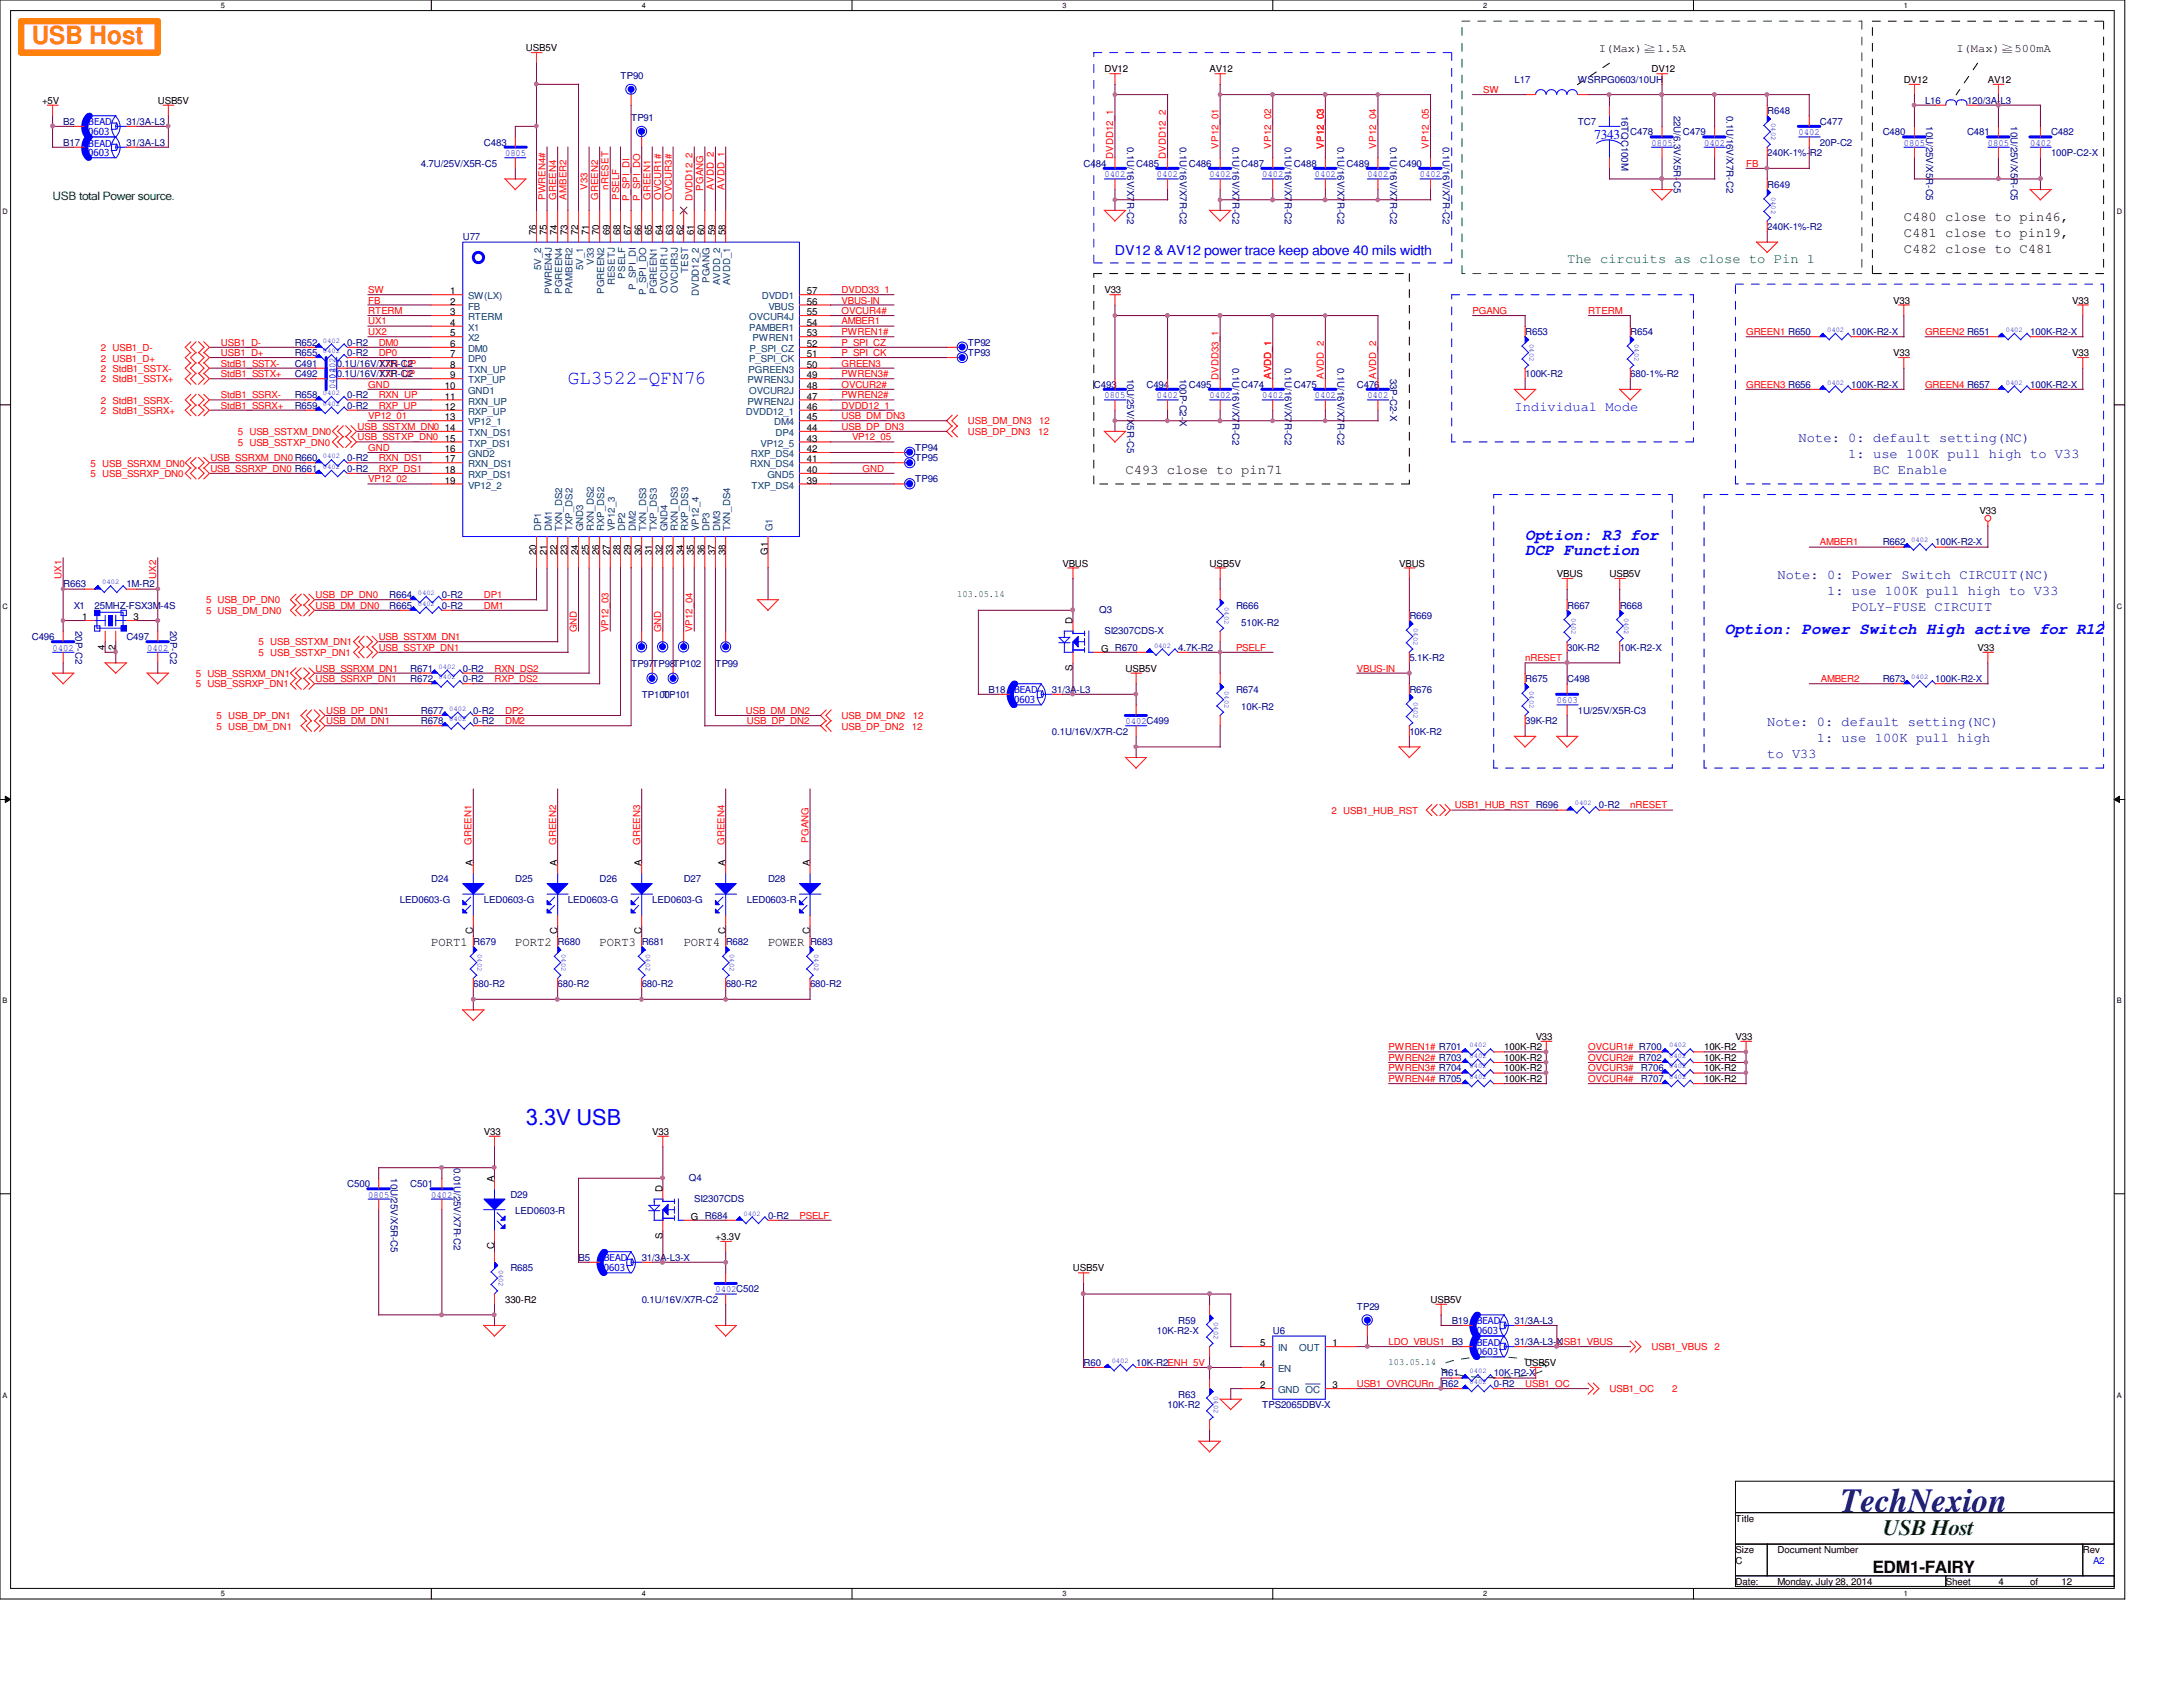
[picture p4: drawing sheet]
<svg xmlns="http://www.w3.org/2000/svg" width="279mm" height="216mm" viewBox="0 0 279 216" stroke-linecap="round" stroke-linejoin="round" font-family="sans-serif">
<defs><g id="words">
<text font-size="4.3" fill="#000080" x="235.6" y="193.5">TechNexion</text>
<text font-size="3.2" fill="#ff8000" x="4.1" y="5.7">USB Host</text>
<text font-size="2.8" fill="#00f" x="67.3" y="144">3.3V USB</text>
<text font-size="2.8" fill="#008000" x="241" y="196.4">USB Host</text>
<text font-size="2.5" fill="#00f" x="72.7" y="49.2">GL3522-QFN76</text>
<text font-size="2.2" x="239.6" y="201.3">EDM1-FAIRY</text>
<g font-size="2" fill="#00f">
<text x="195.2" y="69">Option: R3 for</text>
<text x="195.2" y="71">DCP Function</text>
<text x="220.8" y="81.2">Option: Power Switch High active for R12</text>
</g>
<g font-size="1.7" fill="#00f">
<text x="204.1" y="17.7">7343</text>
<text x="142.7" y="32.6">DV12 &amp; AV12 power trace keep above 40 mils width</text>
<text x="193.8" y="52.6">Individual Mode</text>
</g>
<g font-size="1.7">
<text x="243.7" y="28.3">C480 close to pin46,</text>
<text x="243.7" y="30.4">C481 close to pin19,</text>
<text x="243.7" y="32.4">C482 close to C481</text>
<text x="144.1" y="60.6">C493 close to pin71</text>
</g>
<text font-size="1.7" fill="#008000" x="200.6" y="33.7">The circuits as close to Pin 1</text>
<g font-size="1.7" fill="#0000a0">
<text x="230.2" y="56.6">Note: 0: default setting(NC)</text>
<text x="236.6" y="58.6">1: use 100K pull high to V33</text>
<text x="239.7" y="60.7">BC Enable</text>
<text x="227.5" y="74.1">Note: 0: Power Switch CIRCUIT(NC)</text>
<text x="233.8" y="76.1">1: use 100K pull high to V33</text>
<text x="237" y="78.1">POLY-FUSE CIRCUIT</text>
<text x="226.2" y="93">Note: 0: default setting(NC)</text>
<text x="232.5" y="95">1: use 100K pull high</text>
<text x="226.2" y="97">to V33</text>
</g>
<g font-size="1.6">
<text x="55.2" y="121.1">PORT1</text>
<text x="66" y="121.1">PORT2</text>
<text x="76.8" y="121.1">PORT3</text>
<text x="87.5" y="121.1">PORT4</text>
<text x="98.3" y="121.1">POWER</text>
</g>
<g font-size="1.5">
<text x="204.6" y="6.6">I(Max)≧1.5A</text>
<text x="250.4" y="6.6">I(Max)≧500mA</text>
</g>
<text font-size="1.5" fill="#008000" x="6.7" y="25.6">USB total Power source.</text>
<g font-size="1.2">
<text x="67.3" y="6.5">USB5V</text>
<text x="141.4" y="9.2">DV12</text>
<text x="154.8" y="9.2">AV12</text>
<text x="211.4" y="9.2">DV12</text>
<text x="243.7" y="10.6">DV12</text>
<text x="254.4" y="10.6">AV12</text>
<text x="5.4" y="13.3">+5V</text>
<text x="20.2" y="13.3">USB5V</text>
<text x="68.6" y="30.1" transform="rotate(-90 68.6 30.1)">76</text>
<text x="70" y="30.1" transform="rotate(-90 70 30.1)">75</text>
<text x="71.3" y="30.1" transform="rotate(-90 71.3 30.1)">74</text>
<text x="72.6" y="30.1" transform="rotate(-90 72.6 30.1)">73</text>
<text x="74" y="30.1" transform="rotate(-90 74 30.1)">72</text>
<text x="75.4" y="30.1" transform="rotate(-90 75.4 30.1)">71</text>
<text x="76.7" y="30.1" transform="rotate(-90 76.7 30.1)">70</text>
<text x="78.1" y="30.1" transform="rotate(-90 78.1 30.1)">69</text>
<text x="79.4" y="30.1" transform="rotate(-90 79.4 30.1)">68</text>
<text x="80.7" y="30.1" transform="rotate(-90 80.7 30.1)">67</text>
<text x="82.1" y="30.1" transform="rotate(-90 82.1 30.1)">66</text>
<text x="83.4" y="30.1" transform="rotate(-90 83.4 30.1)">65</text>
<text x="84.8" y="30.1" transform="rotate(-90 84.8 30.1)">64</text>
<text x="86.1" y="30.1" transform="rotate(-90 86.1 30.1)">63</text>
<text x="87.5" y="30.1" transform="rotate(-90 87.5 30.1)">62</text>
<text x="88.8" y="30.1" transform="rotate(-90 88.8 30.1)">61</text>
<text x="90.2" y="30.1" transform="rotate(-90 90.2 30.1)">60</text>
<text x="91.5" y="30.1" transform="rotate(-90 91.5 30.1)">59</text>
<text x="92.8" y="30.1" transform="rotate(-90 92.8 30.1)">58</text>
<text x="57.6" y="37.7">1</text>
<text x="57.6" y="39">2</text>
<text x="57.6" y="40.3">3</text>
<text x="57.6" y="41.7">4</text>
<text x="103.3" y="41.7">54</text>
<text x="103.3" y="40.3">55</text>
<text x="103.3" y="39">56</text>
<text x="103.3" y="37.7">57</text>
<text x="141.4" y="37.5">V33</text>
<text x="242.3" y="38.9">V33</text>
<text x="265.2" y="38.9">V33</text>
<text x="57.6" y="43.1">5</text>
<text x="57.6" y="44.4">6</text>
<text x="57.6" y="45.7">7</text>
<text x="57.6" y="47.1">8</text>
<text x="103.3" y="47.1">50</text>
<text x="103.3" y="45.7">51</text>
<text x="103.3" y="44.4">52</text>
<text x="103.3" y="43.1">53</text>
<text x="242.3" y="45.6">V33</text>
<text x="265.2" y="45.6">V33</text>
<text x="56.9" y="49.8">10</text>
<text x="56.9" y="51.1">11</text>
<text x="56.9" y="52.5">12</text>
<text x="56.9" y="53.8">13</text>
<text x="57.6" y="48.4">9</text>
<text x="103.3" y="53.8">45</text>
<text x="103.3" y="52.5">46</text>
<text x="103.3" y="51.1">47</text>
<text x="103.3" y="49.8">48</text>
<text x="103.3" y="48.4">49</text>
<text x="56.9" y="55.2">14</text>
<text x="56.9" y="56.5">15</text>
<text x="56.9" y="57.9">16</text>
<text x="56.9" y="59.2">17</text>
<text x="103.3" y="59.2">41</text>
<text x="103.3" y="57.9">42</text>
<text x="103.3" y="56.5">43</text>
<text x="103.3" y="55.2">44</text>
<text x="56.9" y="60.5">18</text>
<text x="56.9" y="61.9">19</text>
<text x="103.3" y="61.9">39</text>
<text x="103.3" y="60.5">40</text>
<text x="253.4" y="65.8">V33</text>
<text x="68.6" y="71" transform="rotate(-90 68.6 71)">20</text>
<text x="70" y="71" transform="rotate(-90 70 71)">21</text>
<text x="71.3" y="71" transform="rotate(-90 71.3 71)">22</text>
<text x="72.6" y="71" transform="rotate(-90 72.6 71)">23</text>
<text x="74" y="71" transform="rotate(-90 74 71)">24</text>
<text x="75.4" y="71" transform="rotate(-90 75.4 71)">25</text>
<text x="76.7" y="71" transform="rotate(-90 76.7 71)">26</text>
<text x="78.1" y="71" transform="rotate(-90 78.1 71)">27</text>
<text x="79.4" y="71" transform="rotate(-90 79.4 71)">28</text>
<text x="80.7" y="71" transform="rotate(-90 80.7 71)">29</text>
<text x="82.1" y="71" transform="rotate(-90 82.1 71)">30</text>
<text x="83.4" y="71" transform="rotate(-90 83.4 71)">31</text>
<text x="84.8" y="71" transform="rotate(-90 84.8 71)">32</text>
<text x="86.1" y="71" transform="rotate(-90 86.1 71)">33</text>
<text x="87.5" y="71" transform="rotate(-90 87.5 71)">34</text>
<text x="88.8" y="71" transform="rotate(-90 88.8 71)">35</text>
<text x="90.2" y="71" transform="rotate(-90 90.2 71)">36</text>
<text x="91.5" y="71" transform="rotate(-90 91.5 71)">37</text>
<text x="92.8" y="71" transform="rotate(-90 92.8 71)">38</text>
<text x="98.3" y="71" transform="rotate(-90 98.3 71)">G1</text>
<text x="136" y="72.5">VBUS</text>
<text x="154.8" y="72.5">USB5V</text>
<text x="179.1" y="72.5">VBUS</text>
<text x="199.3" y="73.8">VBUS</text>
<text x="206" y="73.8">USB5V</text>
<text x="10.5" y="79.4">1</text>
<text x="13.4" y="83.1" transform="rotate(-90 13.4 83.1)">4</text>
<text x="14.8" y="83.1" transform="rotate(-90 14.8 83.1)">2</text>
<text x="17.1" y="79.4">3</text>
<text x="137.3" y="79.8" transform="rotate(-90 137.3 79.8)">D</text>
<text x="140.9" y="83.4">G R670</text>
<text x="253.1" y="83.3">V33</text>
<text x="137.3" y="85.9" transform="rotate(-90 137.3 85.9)">S</text>
<text x="144.1" y="86">USB5V</text>
<text x="60.5" y="110.8" transform="rotate(-90 60.5 110.8)">A</text>
<text x="71.3" y="110.8" transform="rotate(-90 71.3 110.8)">A</text>
<text x="82.1" y="110.8" transform="rotate(-90 82.1 110.8)">A</text>
<text x="92.8" y="110.8" transform="rotate(-90 92.8 110.8)">A</text>
<text x="103.6" y="110.8" transform="rotate(-90 103.6 110.8)">A</text>
<text x="60.5" y="119.5" transform="rotate(-90 60.5 119.5)">C</text>
<text x="71.3" y="119.5" transform="rotate(-90 71.3 119.5)">C</text>
<text x="82.1" y="119.5" transform="rotate(-90 82.1 119.5)">C</text>
<text x="92.8" y="119.5" transform="rotate(-90 92.8 119.5)">C</text>
<text x="103.6" y="119.5" transform="rotate(-90 103.6 119.5)">C</text>
<text x="192.5" y="135.8">100K-R2</text>
<text x="192.5" y="137.1">100K-R2</text>
<text x="192.5" y="134.4">100K-R2</text>
<text x="196.6" y="133.1">V33</text>
<text x="218.1" y="135.8">10K-R2</text>
<text x="218.1" y="137.1">10K-R2</text>
<text x="218.1" y="134.4">10K-R2</text>
<text x="222.1" y="133.1">V33</text>
<text x="192.5" y="138.5">100K-R2</text>
<text x="218.1" y="138.5">10K-R2</text>
<text x="61.9" y="145.2">V33</text>
<text x="83.5" y="145.2">V33</text>
<text x="63.2" y="151.2" transform="rotate(-90 63.2 151.2)">A</text>
<text x="84.8" y="152.5" transform="rotate(-90 84.8 152.5)">D</text>
<text x="63.2" y="159.9" transform="rotate(-90 63.2 159.9)">C</text>
<text x="84.8" y="158.5" transform="rotate(-90 84.8 158.5)">S</text>
<text x="88.4" y="156.1">G R684</text>
<text x="91.6" y="158.7">+3.3V</text>
<text x="64.6" y="166.8">330-R2</text>
<text x="137.3" y="162.7">USB5V</text>
<text x="183.1" y="166.8">USB5V</text>
<text x="161.3" y="172.3">5</text>
<text x="170.6" y="172.3">1</text>
<text x="161.3" y="177.7">2</text>
<text x="161.3" y="175">4</text>
<text x="170.6" y="177.7">3</text>
<text x="195.2" y="174.8">USB5V</text>
<text x="222.1" y="194.7">Title</text>
<text x="222.1" y="200.1">C</text>
<text x="222.1" y="198.8">Size</text>
<text x="222.1" y="202.8">Date:</text>
<text x="227.5" y="202.8">Monday, July 28, 2014</text>
<text x="227.5" y="198.8">Document Number</text>
<text x="249" y="202.8">Sheet</text>
<text x="255.8" y="202.8">4</text>
<text x="259.8" y="202.8">of</text>
<text x="263.9" y="202.8">12</text>
<text x="266.6" y="198.8">Rev</text>
</g>
<g font-size="1.2" fill="#000080">
<text x="79.4" y="10.2">TP90</text>
<text x="193.8" y="10.6">L17</text>
<text x="201.9" y="10.6">WSRPG0603/10UH</text>
<text x="8.1" y="16">B2</text>
<text x="16.2" y="16">31/3A-L3</text>
<text x="80.8" y="15.5">TP91</text>
<text x="201.9" y="16">TC7</text>
<text x="207.5" y="14.8" transform="rotate(90 207.5 14.8)">16TQC100M</text>
<text x="208.7" y="17.3">C478</text>
<text x="214.2" y="14.8" transform="rotate(90 214.2 14.8)">22U/6.3V/X5R-C5</text>
<text x="215.4" y="17.3">C479</text>
<text x="221" y="14.8" transform="rotate(90 221 14.8)">0.1U/16V/X7R-C2</text>
<text x="226.2" y="14.6">R648</text>
<text x="232.9" y="16">C477</text>
<text x="241" y="17.3">C480</text>
<text x="246.4" y="13.3">L16</text>
<text x="246.5" y="16.2" transform="rotate(90 246.5 16.2)">10U/25V/X5R-C5</text>
<text x="251.8" y="13.3">120/3A-L3</text>
<text x="251.8" y="17.3">C481</text>
<text x="257.3" y="16.2" transform="rotate(90 257.3 16.2)">10U/25V/X5R-C5</text>
<text x="262.5" y="17.3">C482</text>
<text x="8.1" y="18.7">B17</text>
<text x="16.2" y="18.7">31/3A-L3</text>
<text x="53.8" y="21.3">4.7U/25V/X5R-C5</text>
<text x="61.9" y="18.7">C483</text>
<text x="138.7" y="21.3">C484</text>
<text x="144.3" y="18.8" transform="rotate(90 144.3 18.8)">0.1U/16V/X7R-C2</text>
<text x="145.4" y="21.3">C485</text>
<text x="151" y="18.8" transform="rotate(90 151 18.8)">0.1U/16V/X7R-C2</text>
<text x="152.1" y="21.3">C486</text>
<text x="157.7" y="18.8" transform="rotate(90 157.7 18.8)">0.1U/16V/X7R-C2</text>
<text x="158.9" y="21.3">C487</text>
<text x="164.5" y="18.8" transform="rotate(90 164.5 18.8)">0.1U/16V/X7R-C2</text>
<text x="165.6" y="21.3">C488</text>
<text x="171.2" y="18.8" transform="rotate(90 171.2 18.8)">0.1U/16V/X7R-C2</text>
<text x="172.3" y="21.3">C489</text>
<text x="177.9" y="18.8" transform="rotate(90 177.9 18.8)">0.1U/16V/X7R-C2</text>
<text x="179.1" y="21.3">C490</text>
<text x="184.7" y="18.8" transform="rotate(90 184.7 18.8)">0.1U/16V/X7R-C2</text>
<text x="226.2" y="20">240K-1%-R2</text>
<text x="232.9" y="18.7">20P-C2</text>
<text x="262.5" y="20">100P-C2-X</text>
<text x="226.2" y="24">R649</text>
<text x="226.2" y="29.4">240K-1%-R2</text>
<text x="59.2" y="30.8">U77</text>
<text x="37.7" y="44.2">R652</text>
<text x="37.7" y="45.6">R655</text>
<text x="37.7" y="46.9">C491</text>
<text x="43.1" y="46.9">0.1U/16V/X7R-C2</text>
<text x="44.4" y="44.2">0-R2</text>
<text x="44.4" y="45.6">0-R2</text>
<text x="123.9" y="44.2">TP92</text>
<text x="123.9" y="45.6">TP93</text>
<text x="157.7" y="47.1" transform="rotate(90 157.7 47.1)">0.1U/16V/X7R-C2</text>
<text x="164.5" y="47.1" transform="rotate(90 164.5 47.1)">0.1U/16V/X7R-C2</text>
<text x="171.2" y="47.1" transform="rotate(90 171.2 47.1)">0.1U/16V/X7R-C2</text>
<text x="195.2" y="42.9">R653</text>
<text x="208.7" y="42.9">R654</text>
<text x="236.9" y="42.9">100K-R2-X</text>
<text x="259.8" y="42.9">100K-R2-X</text>
<text x="37.7" y="52.3">R659</text>
<text x="37.7" y="51">R658</text>
<text x="37.7" y="48.3">C492</text>
<text x="43.1" y="48.3">0.1U/16V/X7R-C2</text>
<text x="44.4" y="52.3">0-R2</text>
<text x="44.4" y="51">0-R2</text>
<text x="140" y="49.6">C493</text>
<text x="144.3" y="48.5" transform="rotate(90 144.3 48.5)">10U/25V/X5R-C5</text>
<text x="146.7" y="49.6">C494</text>
<text x="151" y="48.5" transform="rotate(90 151 48.5)">100P-C2-X</text>
<text x="152.1" y="49.6">C495</text>
<text x="158.9" y="49.6">C474</text>
<text x="165.6" y="49.6">C475</text>
<text x="173.7" y="49.6">C476</text>
<text x="177.9" y="48.5" transform="rotate(90 177.9 48.5)">33P-C2-X</text>
<text x="195.2" y="48.3">100K-R2</text>
<text x="208.7" y="48.3">680-1%-R2</text>
<text x="236.9" y="49.6">100K-R2-X</text>
<text x="259.8" y="49.6">100K-R2-X</text>
<text x="44.4" y="59.1">0-R2</text>
<text x="117.1" y="57.7">TP94</text>
<text x="117.1" y="59.1">TP95</text>
<text x="44.4" y="60.4">0-R2</text>
<text x="117.1" y="61.7">TP96</text>
<text x="241" y="69.8">R662</text>
<text x="247.7" y="69.8">100K-R2-X</text>
<text x="8.1" y="75.2">R663</text>
<text x="9.4" y="77.9">X1</text>
<text x="12.1" y="77.9">25MHZ-FSX3M-4S</text>
<text x="16.2" y="75.2">1M-R2</text>
<text x="49.8" y="77.9">R665</text>
<text x="49.8" y="76.5">R664</text>
<text x="56.6" y="77.9">0-R2</text>
<text x="56.6" y="76.5">0-R2</text>
<text x="158.2" y="77.9">R666</text>
<text x="200.6" y="77.9">R667</text>
<text x="207.3" y="77.9">R668</text>
<text x="4.1" y="81.9">C496</text>
<text x="9.7" y="80.8" transform="rotate(90 9.7 80.8)">20P-C2</text>
<text x="16.2" y="81.9">C497</text>
<text x="21.8" y="80.8" transform="rotate(90 21.8 80.8)">20P-C2</text>
<text x="140.7" y="78.4">Q3</text>
<text x="141.4" y="81.1">SI2307CDS-X</text>
<text x="150.8" y="83.3">4.7K-R2</text>
<text x="158.9" y="80.1">510K-R2</text>
<text x="180.4" y="79.2">R669</text>
<text x="200.6" y="83.3">30K-R2</text>
<text x="207.3" y="83.3">10K-R2-X</text>
<text x="52.5" y="87.3">R672</text>
<text x="52.5" y="86">R671</text>
<text x="59.2" y="87.3">0-R2</text>
<text x="59.2" y="86">0-R2</text>
<text x="80.8" y="85.3">TP97TP98TP102</text>
<text x="82.1" y="89.3">TP100</text>
<text x="84.8" y="89.3">TP101</text>
<text x="91.6" y="85.3">TP99</text>
<text x="126.5" y="88.6">B18</text>
<text x="134.6" y="88.6">31/3A-L3</text>
<text x="158.2" y="88.6">R674</text>
<text x="180.4" y="88.6">R676</text>
<text x="180.4" y="84.6">5.1K-R2</text>
<text x="195.2" y="87.3">R675</text>
<text x="200.6" y="87.3">C498</text>
<text x="241" y="87.3">R673</text>
<text x="247.7" y="87.3">100K-R2-X</text>
<text x="53.8" y="92.7">R678</text>
<text x="53.8" y="91.4">R677</text>
<text x="60.6" y="92.7">0-R2</text>
<text x="60.6" y="91.4">0-R2</text>
<text x="134.6" y="94">0.1U/16V/X7R-C2</text>
<text x="158.9" y="90.8">10K-R2</text>
<text x="180.4" y="94">10K-R2</text>
<text x="195.2" y="92.7">39K-R2</text>
<text x="201.9" y="91.4">1U/25V/X5R-C3</text>
<text x="204.6" y="103.5">0-R2</text>
<text x="55.2" y="112.9">D24</text>
<text x="66" y="112.9">D25</text>
<text x="76.8" y="112.9">D26</text>
<text x="87.5" y="112.9">D27</text>
<text x="98.3" y="112.9">D28</text>
<text x="51.2" y="115.6">LED0603-G</text>
<text x="61.9" y="115.6">LED0603-G</text>
<text x="72.7" y="115.6">LED0603-G</text>
<text x="83.5" y="115.6">LED0603-G</text>
<text x="95.6" y="115.6">LED0603-R</text>
<text x="60.6" y="120.9">R679</text>
<text x="71.4" y="120.9">R680</text>
<text x="82.1" y="120.9">R681</text>
<text x="92.9" y="120.9">R682</text>
<text x="103.7" y="120.9">R683</text>
<text x="60.6" y="126.4">680-R2</text>
<text x="71.4" y="126.4">680-R2</text>
<text x="82.1" y="126.4">680-R2</text>
<text x="92.9" y="126.4">680-R2</text>
<text x="103.7" y="126.4">680-R2</text>
<text x="210" y="137.1">R706</text>
<text x="210" y="138.5">R707</text>
<text x="58.1" y="149.4" transform="rotate(90 58.1 149.4)">0.01U/25V/X7R-C2</text>
<text x="44.4" y="151.9">C500</text>
<text x="50" y="150.8" transform="rotate(90 50 150.8)">10U/25V/X5R-C5</text>
<text x="52.5" y="151.9">C501</text>
<text x="65.3" y="153.3">D29</text>
<text x="66" y="155.4">LED0603-R</text>
<text x="88.2" y="151.1">Q4</text>
<text x="88.9" y="153.8">SI2307CDS</text>
<text x="98.3" y="156">0-R2</text>
<text x="74" y="161.3">B5</text>
<text x="82.1" y="161.3">31/3A-L3-X</text>
<text x="65.3" y="162.7">R685</text>
<text x="82.1" y="166.8">0.1U/16V/X7R-C2</text>
<text x="173.7" y="167.7">TP29</text>
<text x="148.1" y="170.8">10K-R2-X</text>
<text x="150.8" y="169.4">R59</text>
<text x="162.9" y="170.8">U6</text>
<text x="185.8" y="169.4">B19</text>
<text x="185.8" y="172.1">B3</text>
<text x="193.8" y="169.4">31/3A-L3</text>
<text x="193.8" y="172.1">31/3A-L3-X</text>
<text x="138.7" y="174.8">R60</text>
<text x="145.4" y="174.8">10K-R2ENH_5V</text>
<text x="150.8" y="178.9">R63</text>
<text x="184.4" y="176.1">R61</text>
<text x="184.4" y="177.5">R62</text>
<text x="191.2" y="176.1">10K-R2-X</text>
<text x="191.2" y="177.5">0-R2</text>
<text x="149.4" y="180.2">10K-R2</text>
<text x="161.5" y="180.2">TPS2065DBV-X</text>
</g>
<g font-size="1.2" fill="#f00">
<text x="189.8" y="11.9">SW</text>
<text x="142.5" y="20.3" transform="rotate(-90 142.5 20.3)">DVDD12_1</text>
<text x="149.2" y="20.3" transform="rotate(-90 149.2 20.3)">DVDD12_2</text>
<text x="156" y="19" transform="rotate(-90 156 19)">VP12_01</text>
<text x="162.7" y="19" transform="rotate(-90 162.7 19)">VP12_02</text>
<text x="169.4" y="19" transform="rotate(-90 169.4 19)">VP12_03</text>
<text x="176.1" y="19" transform="rotate(-90 176.1 19)">VP12_04</text>
<text x="182.9" y="19" transform="rotate(-90 182.9 19)">VP12_05</text>
<text x="223.5" y="21.3">FB</text>
<text x="69.8" y="25.6" transform="rotate(-90 69.8 25.6)">PWREN4#</text>
<text x="71.2" y="25.6" transform="rotate(-90 71.2 25.6)">GREEN4</text>
<text x="72.5" y="25.6" transform="rotate(-90 72.5 25.6)">AMBER2</text>
<text x="75.2" y="24.3" transform="rotate(-90 75.2 24.3)">V33</text>
<text x="76.5" y="25.6" transform="rotate(-90 76.5 25.6)">GREEN2</text>
<text x="77.9" y="24.3" transform="rotate(-90 77.9 24.3)">nRESET</text>
<text x="79.2" y="25.6" transform="rotate(-90 79.2 25.6)">PSELF</text>
<text x="80.6" y="25.7" transform="rotate(-90 80.6 25.7)">P_SPI_DI</text>
<text x="81.9" y="25.7" transform="rotate(-90 81.9 25.7)">P_SPI_DO</text>
<text x="83.3" y="25.6" transform="rotate(-90 83.3 25.6)">GREEN1</text>
<text x="84.6" y="25.6" transform="rotate(-90 84.6 25.6)">OVCUR1#</text>
<text x="86" y="25.6" transform="rotate(-90 86 25.6)">OVCUR3#</text>
<text x="88.6" y="25.7" transform="rotate(-90 88.6 25.7)">DVDD12_2</text>
<text x="90" y="24.4" transform="rotate(-90 90 24.4)">PGANG</text>
<text x="91.4" y="24.3" transform="rotate(-90 91.4 24.3)">AVDD_2</text>
<text x="92.7" y="24.3" transform="rotate(-90 92.7 24.3)">AVDD_1</text>
<text x="47.1" y="38.9">FB</text>
<text x="47.1" y="40.2">RTERM</text>
<text x="47.1" y="37.5">SW</text>
<text x="47.1" y="41.5">UX1</text>
<text x="107.7" y="37.5">DVDD33_1</text>
<text x="107.7" y="38.9">VBUS-IN</text>
<text x="107.7" y="41.5">AMBER1</text>
<text x="107.7" y="40.2">OVCUR4#</text>
<text x="188.5" y="40.2">PGANG</text>
<text x="203.3" y="40.2">RTERM</text>
<text x="12.9" y="44.9">2 USB1_D-</text>
<text x="12.9" y="46.3">2 USB1_D+</text>
<text x="12.9" y="47.6">2 StdB1_SSTX-</text>
<text x="28.3" y="44.2">USB1_D-</text>
<text x="28.3" y="45.6">USB1_D+</text>
<text x="28.3" y="46.9">StdB1_SSTX-</text>
<text x="47.1" y="42.9">UX2</text>
<text x="48.5" y="44.2">DM0</text>
<text x="48.5" y="45.6">DP0</text>
<text x="48.5" y="46.9">TXN_UP</text>
<text x="107.7" y="44.2">P_SPI_CZ</text>
<text x="107.7" y="45.6">P_SPI_CK</text>
<text x="107.7" y="46.9">GREEN3</text>
<text x="107.7" y="42.9">PWREN1#</text>
<text x="223.5" y="42.9">GREEN1 R650</text>
<text x="246.4" y="42.9">GREEN2 R651</text>
<text x="12.9" y="48.9">2 StdB1_SSTX+</text>
<text x="12.9" y="51.6">2 StdB1_SSRX-</text>
<text x="12.9" y="53">2 StdB1_SSRX+</text>
<text x="28.3" y="48.3">StdB1_SSTX+</text>
<text x="28.3" y="51">StdB1_SSRX-</text>
<text x="28.3" y="52.3">StdB1_SSRX+</text>
<text x="47.1" y="53.6">VP12_01</text>
<text x="47.1" y="49.6">GND</text>
<text x="48.5" y="48.3">TXP_UP</text>
<text x="48.5" y="51">RXN_UP</text>
<text x="48.5" y="52.3">RXP_UP</text>
<text x="107.7" y="53.6">USB_DM_DN3</text>
<text x="107.7" y="52.3">DVDD12_1</text>
<text x="107.7" y="48.3">PWREN3#</text>
<text x="107.7" y="49.6">OVCUR2#</text>
<text x="107.7" y="51">PWREN2#</text>
<text x="156" y="48.6" transform="rotate(-90 156 48.6)">DVDD33_1</text>
<text x="162.7" y="48.5" transform="rotate(-90 162.7 48.5)">AVDD_1</text>
<text x="169.4" y="48.5" transform="rotate(-90 169.4 48.5)">AVDD_2</text>
<text x="176.1" y="48.5" transform="rotate(-90 176.1 48.5)">AVDD_2</text>
<text x="223.5" y="49.6">GREEN3 R656</text>
<text x="246.4" y="49.6">GREEN4 R657</text>
<text x="11.6" y="59.7">5 USB_SSRXM_DN0</text>
<text x="26.9" y="59.1">USB_SSRXM_DN0R660</text>
<text x="30.4" y="55.7">5 USB_SSTXM_DN0</text>
<text x="30.4" y="57">5 USB_SSTXP_DN0</text>
<text x="45.8" y="55">USB_SSTXM_DN0</text>
<text x="45.8" y="56.3">USB_SSTXP_DN0</text>
<text x="47.1" y="57.7">GND</text>
<text x="48.5" y="59.1">RXN_DS1</text>
<text x="107.7" y="55">USB_DP_DN3</text>
<text x="109.1" y="56.3">VP12_05</text>
<text x="123.9" y="55.7">USB_DP_DN3</text>
<text x="123.9" y="54.3">USB_DM_DN3</text>
<text x="132.9" y="55.7">12</text>
<text x="133" y="54.3">12</text>
<text x="11.6" y="61">5 USB_SSRXP_DN0</text>
<text x="26.9" y="60.4">USB_SSRXP_DN0 R661</text>
<text x="47.1" y="61.7">VP12_02</text>
<text x="48.5" y="60.4">RXP_DS1</text>
<text x="110.4" y="60.4">GND</text>
<text x="232.9" y="69.8">AMBER1</text>
<text x="7.9" y="74" transform="rotate(-90 7.9 74)">UX1</text>
<text x="20" y="74" transform="rotate(-90 20 74)">UX2</text>
<text x="26.4" y="77.2">5 USB_DP_DN0</text>
<text x="40.4" y="77.9">USB_DM_DN0</text>
<text x="40.4" y="76.5">USB_DP_DN0</text>
<text x="61.9" y="77.9">DM1</text>
<text x="61.9" y="76.5">DP1</text>
<text x="26.4" y="78.6">5 USB_DM_DN0</text>
<text x="33.1" y="82.6">5 USB_SSTXM_DN1</text>
<text x="33.1" y="83.9">5 USB_SSTXP_DN1</text>
<text x="48.5" y="83.3">USB_SSTXP_DN1</text>
<text x="48.5" y="81.9">USB_SSTXM_DN1</text>
<text x="73.8" y="80.9" transform="rotate(-90 73.8 80.9)">GND</text>
<text x="77.9" y="80.9" transform="rotate(-90 77.9 80.9)">VP12_03</text>
<text x="84.6" y="80.9" transform="rotate(-90 84.6 80.9)">GND</text>
<text x="88.6" y="80.9" transform="rotate(-90 88.6 80.9)">VP12_04</text>
<text x="158.2" y="83.3">PSELF</text>
<text x="25.1" y="86.7">5 USB_SSRXM_DN1</text>
<text x="25.1" y="88">5 USB_SSRXP_DN1</text>
<text x="40.4" y="87.3">USB_SSRXP_DN1</text>
<text x="40.4" y="86">USB_SSRXM_DN1</text>
<text x="63.3" y="87.3">RXP_DS2</text>
<text x="63.3" y="86">RXN_DS2</text>
<text x="173.7" y="86">VBUS-IN</text>
<text x="195.2" y="84.6">nRESET</text>
<text x="233" y="87.3">AMBER2</text>
<text x="27.7" y="92">5 USB_DP_DN1</text>
<text x="27.7" y="93.4">5 USB_DM_DN1</text>
<text x="41.7" y="92.7">USB_DM_DN1</text>
<text x="41.7" y="91.4">USB_DP_DN1</text>
<text x="64.6" y="91.4">DP2</text>
<text x="64.6" y="92.7">DM2</text>
<text x="95.5" y="91.4">USB_DM_DN2</text>
<text x="95.6" y="92.7">USB_DP_DN2</text>
<text x="107.7" y="92">USB_DM_DN2</text>
<text x="107.7" y="93.4">USB_DP_DN2</text>
<text x="116.7" y="93.4">12</text>
<text x="116.8" y="92">12</text>
<text x="103.5" y="107.8" transform="rotate(-90 103.5 107.8)">PGANG</text>
<text x="170.4" y="104.1">2 USB1_HUB_RST</text>
<text x="186.2" y="103.5">USB1_HUB_RST R696</text>
<text x="208.7" y="103.5">nRESET</text>
<text x="60.4" y="108.1" transform="rotate(-90 60.4 108.1)">GREEN1</text>
<text x="71.2" y="108.1" transform="rotate(-90 71.2 108.1)">GREEN2</text>
<text x="81.9" y="108.1" transform="rotate(-90 81.9 108.1)">GREEN3</text>
<text x="92.7" y="108.1" transform="rotate(-90 92.7 108.1)">GREEN4</text>
<text x="177.7" y="137.1">PWREN3# R704</text>
<text x="177.7" y="135.8">PWREN2# R703</text>
<text x="177.7" y="134.4">PWREN1# R701</text>
<text x="203.3" y="137.1">OVCUR3#</text>
<text x="203.3" y="134.4">OVCUR1# R700</text>
<text x="203.3" y="135.8">OVCUR2# R702</text>
<text x="177.7" y="138.5">PWREN4# R705</text>
<text x="203.3" y="138.5">OVCUR4#</text>
<text x="102.3" y="156">PSELF</text>
<text x="177.7" y="172.1">LDO_VBUS1</text>
<text x="199.3" y="172.1">USB1_VBUS</text>
<text x="211.4" y="172.8">USB1_VBUS</text>
<text x="219.5" y="172.8">2</text>
<text x="173.7" y="177.5">USB1_OVRCURn</text>
<text x="195.2" y="177.5">USB1_OC</text>
<text x="206" y="178.2">USB1_OC</text>
<text x="214" y="178.2">2</text>
</g>
<g font-size="1.2" fill="#00f">
<text x="11.3" y="16">BEAD</text>
<text x="11.3" y="17.3">0603</text>
<text x="230.2" y="17.3">0402</text>
<text x="11.3" y="18.8">BEAD</text>
<text x="11.3" y="19.9">0603</text>
<text x="64.6" y="20">0805</text>
<text x="141.4" y="22.7">0402</text>
<text x="148.1" y="22.7">0402</text>
<text x="154.8" y="22.7">0402</text>
<text x="161.5" y="22.7">0402</text>
<text x="168.3" y="22.7">0402</text>
<text x="175" y="22.7">0402</text>
<text x="181.7" y="22.7">0402</text>
<text x="211.4" y="18.7">0805</text>
<text x="218.1" y="18.7">0402</text>
<text x="243.7" y="18.7">0805</text>
<text x="254.4" y="18.7">0805</text>
<text x="259.8" y="18.7">0402</text>
<text x="42.9" y="49.8" transform="rotate(-90 42.9 49.8)">0402</text>
<text x="42.9" y="48.5" transform="rotate(-90 42.9 48.5)">0402</text>
<text x="141.4" y="51">0805</text>
<text x="148.1" y="51">0402</text>
<text x="154.8" y="51">0402</text>
<text x="161.5" y="51">0402</text>
<text x="168.3" y="51">0402</text>
<text x="175" y="51">0402</text>
<text x="6.7" y="83.3">0402</text>
<text x="18.8" y="83.3">0402</text>
<text x="129.8" y="88.7">BEAD</text>
<text x="129.8" y="90">0603</text>
<text x="144.1" y="92.7">0402C499</text>
<text x="199.3" y="90">0603</text>
<text x="47.1" y="153.3">0805</text>
<text x="55.2" y="153.3">0402</text>
<text x="77.3" y="161.4">BEAD</text>
<text x="77.3" y="162.6">0603</text>
<text x="91.6" y="165.4">0402C502</text>
<text x="189" y="169.5">BEAD</text>
<text x="189" y="170.7">0603</text>
<text x="189" y="172.2">BEAD</text>
<text x="189" y="173.4">0603</text>
<text x="267.9" y="200.1">A2</text>
</g>
<g font-size="1.2" fill="#004080">
<text x="69.3" y="34.5" transform="rotate(-90 69.3 34.5)">5V_2</text>
<text x="74.6" y="34.5" transform="rotate(-90 74.6 34.5)">5V_1</text>
<text x="76" y="33.9" transform="rotate(-90 76 33.9)">V33</text>
<text x="80" y="35.6" transform="rotate(-90 80 35.6)">PSELF</text>
<text x="88.1" y="34.9" transform="rotate(-90 88.1 34.9)">TEST</text>
<text x="59.9" y="38.3">SW(LX)</text>
<text x="59.9" y="39.6">FB</text>
<text x="59.9" y="41">RTERM</text>
<text x="70.6" y="37.6" transform="rotate(-90 70.6 37.6)">PWREN4J</text>
<text x="72" y="37.6" transform="rotate(-90 72 37.6)">PGREEN4</text>
<text x="73.3" y="37.7" transform="rotate(-90 73.3 37.7)">PAMBER2</text>
<text x="77.3" y="37.6" transform="rotate(-90 77.3 37.6)">PGREEN2</text>
<text x="78.7" y="36.5" transform="rotate(-90 78.7 36.5)">RESETJ</text>
<text x="81.4" y="37.1" transform="rotate(-90 81.4 37.1)">P_SPI_DI</text>
<text x="82.7" y="37.8" transform="rotate(-90 82.7 37.8)">P_SPI_DO</text>
<text x="84.1" y="37.6" transform="rotate(-90 84.1 37.6)">PGREEN1</text>
<text x="85.4" y="37.5" transform="rotate(-90 85.4 37.5)">OVCUR1J</text>
<text x="86.7" y="37.5" transform="rotate(-90 86.7 37.5)">OVCUR3J</text>
<text x="89.5" y="37.9" transform="rotate(-90 89.5 37.9)">DVDD12_2</text>
<text x="90.8" y="36.2" transform="rotate(-90 90.8 36.2)">PGANG</text>
<text x="92.2" y="36.5" transform="rotate(-90 92.2 36.5)">AVDD_2</text>
<text x="93.5" y="36.5" transform="rotate(-90 93.5 36.5)">AVDD_1</text>
<text x="95.9" y="41">OVCUR4J</text>
<text x="97.5" y="38.3">DVDD1</text>
<text x="98.3" y="39.6">VBUS</text>
<text x="59.9" y="42.3">X1</text>
<text x="59.9" y="43.7">X2</text>
<text x="59.9" y="45">DM0</text>
<text x="59.9" y="46.4">DP0</text>
<text x="59.9" y="47.7">TXN_UP</text>
<text x="95.8" y="47.7">PGREEN3</text>
<text x="95.9" y="46.4">P_SPI_CK</text>
<text x="95.9" y="42.3">PAMBER1</text>
<text x="95.9" y="45">P_SPI_CZ</text>
<text x="96.3" y="43.7">PWREN1</text>
<text x="59.9" y="49.1">TXP_UP</text>
<text x="59.9" y="50.4">GND1</text>
<text x="59.9" y="51.8">RXN_UP</text>
<text x="59.9" y="53.1">RXP_UP</text>
<text x="95.5" y="53.1">DVDD12_1</text>
<text x="95.7" y="51.8">PWREN2J</text>
<text x="95.7" y="49.1">PWREN3J</text>
<text x="95.9" y="50.4">OVCUR2J</text>
<text x="59.9" y="54.4">VP12_1</text>
<text x="59.9" y="55.8">TXN_DS1</text>
<text x="59.9" y="57.1">TXP_DS1</text>
<text x="59.9" y="58.5">GND2</text>
<text x="59.9" y="59.8">RXN_DS1</text>
<text x="96" y="59.8">RXN_DS4</text>
<text x="96.1" y="58.5">RXP_DS4</text>
<text x="97.3" y="57.1">VP12_5</text>
<text x="99.1" y="54.4">DM4</text>
<text x="99.3" y="55.8">DP4</text>
<text x="59.9" y="61.2">RXP_DS1</text>
<text x="59.9" y="62.5">VP12_2</text>
<text x="96.2" y="62.5">TXP_DS4</text>
<text x="98.2" y="61.2">GND5</text>
<text x="69.3" y="68" transform="rotate(-90 69.3 68)">DP1</text>
<text x="70.6" y="68" transform="rotate(-90 70.6 68)">DM1</text>
<text x="72" y="68" transform="rotate(-90 72 68)">TXN_DS2</text>
<text x="73.3" y="68" transform="rotate(-90 73.3 68)">TXP_DS2</text>
<text x="74.6" y="68" transform="rotate(-90 74.6 68)">GND3</text>
<text x="76" y="68" transform="rotate(-90 76 68)">RXN_DS2</text>
<text x="77.3" y="68" transform="rotate(-90 77.3 68)">RXP_DS2</text>
<text x="78.7" y="68" transform="rotate(-90 78.7 68)">VP12_3</text>
<text x="80" y="68" transform="rotate(-90 80 68)">DP2</text>
<text x="81.4" y="68" transform="rotate(-90 81.4 68)">DM2</text>
<text x="82.7" y="68" transform="rotate(-90 82.7 68)">TXN_DS3</text>
<text x="84.1" y="68" transform="rotate(-90 84.1 68)">TXP_DS3</text>
<text x="85.4" y="68" transform="rotate(-90 85.4 68)">GND4</text>
<text x="86.7" y="68" transform="rotate(-90 86.7 68)">RXN_DS3</text>
<text x="88.1" y="68" transform="rotate(-90 88.1 68)">RXP_DS3</text>
<text x="89.5" y="68" transform="rotate(-90 89.5 68)">VP12_4</text>
<text x="90.8" y="68" transform="rotate(-90 90.8 68)">DP3</text>
<text x="92.2" y="68" transform="rotate(-90 92.2 68)">DM3</text>
<text x="93.5" y="68" transform="rotate(-90 93.5 68)">TXN_DS4</text>
<text x="98.9" y="68" transform="rotate(-90 98.9 68)">G1</text>
<text x="163.6" y="172.9">IN</text>
<text x="166.3" y="172.9">OUT</text>
<text x="163.6" y="178.3">GND OC</text>
<text x="163.6" y="175.6">EN</text>
</g>
<g font-size="1.2" fill="#008000">
<text x="122.5" y="76.4">103.05.14</text>
<text x="177.7" y="174.7">103.05.14</text>
</g>
<g font-size=".9">
<text x="28.3" y="1">5</text>
<text x="82.1" y="1">4</text>
<text x="136" y="1">3</text>
<text x="189.8" y="1">2</text>
<text x="243.7" y="1">1</text>
<text x=".3" y="27.4">D</text>
<text x="270.9" y="27.4">D</text>
<text x=".3" y="77.9">C</text>
<text x="270.9" y="77.9">C</text>
<text x=".3" y="128.4">B</text>
<text x="270.9" y="128.4">B</text>
<text x=".3" y="178.9">A</text>
<text x="270.9" y="178.9">A</text>
<text x="28.3" y="204.3">5</text>
<text x="82.1" y="204.3">4</text>
<text x="136" y="204.3">3</text>
<text x="189.8" y="204.3">2</text>
<text x="243.7" y="204.3">1</text>
</g>
<g font-size=".9" fill="#00f">
<text x="226.7" y="15.7" transform="rotate(90 226.7 15.7)">0402</text>
<text x="226.7" y="25.2" transform="rotate(90 226.7 25.2)">0402</text>
<text x="41.3" y="43.9">0402</text>
<text x="41.3" y="45.2">0402</text>
<text x="195.7" y="44" transform="rotate(90 195.7 44)">0402</text>
<text x="209.2" y="44" transform="rotate(90 209.2 44)">0402</text>
<text x="233.8" y="42.5">0402</text>
<text x="256.7" y="42.5">0402</text>
<text x="41.3" y="51.9">0402</text>
<text x="41.3" y="50.6">0402</text>
<text x="233.8" y="49.2">0402</text>
<text x="256.7" y="49.2">0402</text>
<text x="41.3" y="58.7">0402</text>
<text x="41.3" y="60">0402</text>
<text x="244.6" y="69.4">0402</text>
<text x="13.1" y="74.8">0402</text>
<text x="53.5" y="77.5">0402</text>
<text x="53.5" y="76.2">0402</text>
<text x="156.7" y="77.7" transform="rotate(90 156.7 77.7)">0402</text>
<text x="147.7" y="82.9">0402</text>
<text x="180.9" y="80.4" transform="rotate(90 180.9 80.4)">0402</text>
<text x="201.1" y="79" transform="rotate(90 201.1 79)">0402</text>
<text x="207.9" y="79" transform="rotate(90 207.9 79)">0402</text>
<text x="56.1" y="86.9">0402</text>
<text x="56.1" y="85.6">0402</text>
<text x="156.7" y="88.4" transform="rotate(90 156.7 88.4)">0402</text>
<text x="180.9" y="89.8" transform="rotate(90 180.9 89.8)">0402</text>
<text x="195.7" y="88.4" transform="rotate(90 195.7 88.4)">0402</text>
<text x="244.6" y="86.9">0402</text>
<text x="57.5" y="92.3">0402</text>
<text x="57.5" y="91">0402</text>
<text x="201.5" y="103.1">0402</text>
<text x="61.1" y="122.1" transform="rotate(90 61.1 122.1)">0402</text>
<text x="71.9" y="122.1" transform="rotate(90 71.9 122.1)">0402</text>
<text x="82.7" y="122.1" transform="rotate(90 82.7 122.1)">0402</text>
<text x="93.4" y="122.1" transform="rotate(90 93.4 122.1)">0402</text>
<text x="104.2" y="122.1" transform="rotate(90 104.2 122.1)">0402</text>
<text x="188.1" y="135.4">0402</text>
<text x="188.1" y="136.7">0402</text>
<text x="188.1" y="134">0402</text>
<text x="213.7" y="135.4">0402</text>
<text x="213.7" y="136.7">0402</text>
<text x="213.7" y="134">0402</text>
<text x="188.1" y="138.1">0402</text>
<text x="213.7" y="138.1">0402</text>
<text x="95.2" y="155.6">0402</text>
<text x="63.8" y="162.5" transform="rotate(90 63.8 162.5)">0402</text>
<text x="155.4" y="169.2" transform="rotate(90 155.4 169.2)">0402</text>
<text x="142.3" y="174.4">0402</text>
<text x="155.4" y="178.6" transform="rotate(90 155.4 178.6)">0402</text>
<text x="188.1" y="175.8">0402</text>
<text x="188.1" y="177.1">0402</text>
</g>
</g></defs>
<path d="M0 0h271.9v204.6h-271.9zM1.4 1.4h269.2v201.9h-269.2z" fill="none" stroke="#000" stroke-width=".13"/>
<g fill="#fff">
<path d="M28.3 .2h.5v1h-.5z"/>
<path d="M28.3 203.5h.5v1h-.5z"/>
</g>
<path d="M55.2 0v1.4M55.2 203.3v1.3" fill="none" stroke="#000" stroke-width=".13"/>
<g fill="#fff">
<path d="M82.1 .2h.5v1h-.5z"/>
<path d="M82.1 203.5h.5v1h-.5z"/>
</g>
<path d="M109.1 0v1.4M109.1 203.3v1.3" fill="none" stroke="#000" stroke-width=".13"/>
<g fill="#fff">
<path d="M136 .2h.5v1h-.5z"/>
<path d="M136 203.5h.5v1h-.5z"/>
</g>
<path d="M162.9 0v1.4M162.9 203.3v1.3" fill="none" stroke="#000" stroke-width=".13"/>
<g fill="#fff">
<path d="M189.8 .2h.5v1h-.5z"/>
<path d="M189.8 203.5h.5v1h-.5z"/>
</g>
<path d="M216.7 0v1.4M216.7 203.3v1.3" fill="none" stroke="#000" stroke-width=".13"/>
<g fill="#fff">
<path d="M243.7 .2h.5v1h-.5z"/>
<path d="M243.7 203.5h.5v1h-.5z"/>
<path d="M.3 26.6h.7v1h-.7z"/>
<path d="M270.9 26.6h.7v1h-.7z"/>
<path d="M.3 77h.7v1.1h-.7z"/>
<path d="M270.9 77h.7v1.1h-.7z"/>
</g>
<path d="M0 51.8h1.4M270.6 51.8h1.3" fill="none" stroke="#000" stroke-width=".13"/>
<g fill="#fff">
<path d="M.3 127.6h.7v1h-.7z"/>
<path d="M270.9 127.6h.7v1h-.7z"/>
</g>
<path d="M0 102.3h1.4M.7 101.9l.7 .4-.7 .4zM270.6 102.3l.7-.4v.8zM270.6 102.3h1.3" fill="none" stroke="#000" stroke-width=".13"/>
<path d="M.7 101.9l.7 .4-.7 .4zM270.6 102.3l.7-.4v.8z" fill="#000"/>
<g fill="#fff">
<path d="M.3 178h.7v1.1h-.7z"/>
<path d="M270.9 178h.7v1.1h-.7z"/>
</g>
<path d="M0 152.8h1.4M270.6 152.8h1.3M222.1 189.6h48.5v13.4h-48.5zM222.1 193.6h48.5M222.1 197.6h48.5M226.2 197.6v4.1M266.6 197.6v4.1M222.1 201.7h48.5M249 201.7v1.3" fill="none" stroke="#000" stroke-width=".13"/>
<path d="M206 8.1l-4.1 2.7M239.6 2.7h29.6M253.1 8.1l-2.7 4M269.2 2.7v32.3M140 35h40.4M180.4 35v26.9M239.6 35v-32.3M269.2 35h-29.6M140 61.9v-26.9M180.4 61.9h-40.4" fill="none" stroke="#000" stroke-width=".13" stroke-dasharray="1 1 1 1 1 1 1 1"/>
<path d="M2.7 2.7h17.5v4h-17.5z" fill="none" stroke="#ff8000" stroke-width=".8"/>
<path d="M187.1 2.7h51.2M238.3 2.7v32.3M187.1 35v-32.3M238.3 35h-51.2M184.6 174.7a8.5 8.5 0 0 1 4.2-1 25.2 25.2 0 0 1 8.1 .6l.9 .4 .1 .3-.1 .2a8.6 8.6 0 0 1-4.3 1 23.9 23.9 0 0 1-8.1-.6l-.8-.4-.2-.2z" fill="none" stroke="#008000" stroke-width=".13" stroke-dasharray="1 1 1 1 1 1 1 1"/>
<g fill="none" stroke="#00f" stroke-width=".13" stroke-dasharray="1 1 1 1 1 1 1 1">
<path d="M140 6.7h45.8M185.8 6.7v27M140 33.7v-27M185.8 33.7h-45.8M185.8 37.7h30.9M216.7 37.7v18.9M222.1 36.4h47.1M269.2 36.4v25.5M185.8 56.6v-18.9M216.7 56.6h-30.9M191.2 63.3h22.8M214 63.3v35"/>
<path d="M218.1 63.3h51.1M222.1 61.9v-25.5M269.2 61.9h-47.1M269.2 63.3v35M191.2 98.3v-35M214 98.3h-22.8M218.1 98.3v-35M269.2 98.3h-51.1"/>
</g>
<g fill="none" stroke="#f00" stroke-width=".13">
<path d="M6.1 13.5h1.4M6.7 13.5v1.4M20.9 13.5h1.4M21.5 13.5v1.4M68 6.7h1.4M68.7 6.7v1.4M142 9.4h1.4M142.7 9.4v1.4M155.5 9.4h1.4M156.2 9.4v1.4M212 9.4h1.4M212.7 9.4v1.4"/>
<path d="M244.3 10.8h1.4M245 10.8v1.3M255.1 10.8h1.4M255.8 10.8v1.3M64.6 22.9l1.4 1.4M64.6 22.9h2.8M67.3 22.9l-1.4 1.4M141.3 26.9l1.4 1.4M141.4 26.9h2.7M142 37.7h1.4M142.7 37.7v1.4M144.1 26.9l-1.4 1.4"/>
<path d="M154.8 26.9l1.4 1.4M154.8 26.9h2.8M157.5 26.9l-1.4 1.4M211.3 24.2l1.4 1.4M211.4 24.3h2.7M214 24.3l-1.3 1.3M224.8 30.9l1.4 1.4M224.8 31h2.7M227.5 31l-1.4 1.3M243 39h1.4M243.7 39v1.4M259.8 24.2l1.4 1.4"/>
<path d="M259.8 24.3h2.8M262.5 24.3l-1.4 1.3M265.9 39h1.4M266.6 39v1.4M24.4 43.7l-.7 .7 .7 .8M24.4 45.1l-.7 .7 .7 .7M24.4 46.4l-.7 .7 .7 .7M24.4 47.8l-.7 .7 .7 .7M24.4 50.5l-.7 .7 .7 .7M24.4 51.8l-.7 .7 .7 .7M24.4 58.5l-.7 .7 .7 .7M24.4 59.9l-.7 .7 .7 .7"/>
<path d="M25.1 43.7l-.7 .7 .7 .8M25.1 45.1l-.7 .7 .7 .7M25.1 46.4l-.7 .7 .7 .7M25.1 47.8l-.7 .7 .7 .7M25.1 50.5l-.7 .7 .7 .7M25.1 51.8l-.7 .7 .7 .7M25.1 58.5l-.7 .7 .7 .7M25.1 59.9l-.7 .7 .7 .7M25.4 43.7l.7 .7-.7 .8M25.4 45.1l.7 .7-.7 .7M25.4 46.4l.7 .7-.7 .7M25.4 47.8l.7 .7-.7 .7"/>
<path d="M25.4 50.5l.7 .7-.7 .7M25.4 51.8l.7 .7-.7 .7M25.4 58.5l.7 .7-.7 .7M25.4 59.9l.7 .7-.7 .7M26.1 43.7l.7 .7-.7 .8M26.1 45.1l.7 .7-.7 .7M26.1 46.4l.7 .7-.7 .7M26.1 47.8l.7 .7-.7 .7M26.1 50.5l.7 .7-.7 .7M26.1 51.8l.7 .7-.7 .7M26.1 58.5l.7 .7-.7 .7M26.1 59.9l.7 .7-.7 .7"/>
<path d="M43.3 54.5l-.8 .7 .8 .7M43.3 55.8l-.8 .8 .8 .7M43.9 54.5l-.7 .7 .7 .7M43.9 55.8l-.7 .8 .7 .7M44.2 54.5l.8 .7-.8 .7M44.2 55.8l.8 .8-.8 .7M44.9 54.5l.7 .7-.7 .7M44.9 55.8l.7 .8-.7 .7M121.9 54.5l-.7 .7 .7 .7M121.9 53.1l-.7 .7 .7 .8M122.6 54.5l-.8 .7 .8 .7M122.6 53.1l-.8 .7 .8 .8"/>
<path d="M141.3 55.2l1.4 1.4M141.4 55.2h2.7M144.1 55.2l-1.4 1.4M193.8 49.8l1.4 1.4M193.8 49.8h2.8M196.6 49.8l-1.4 1.4M207.3 49.8l1.4 1.4M207.3 49.8h2.8M210 49.8l-1.4 1.4M243 45.8h1.4M243.7 45.8v1.4M265.9 45.8h1.4"/>
<path d="M266.6 45.8v1.4M37.9 77.4l-.7 .7 .7 .7M37.9 76l-.7 .8 .7 .7M38.6 77.4l-.8 .7 .8 .7M38.6 76l-.8 .8 .8 .7M38.9 77.4l.7 .7-.7 .7M38.9 76l.7 .8-.7 .7M39.5 77.4l.8 .7-.8 .7M39.5 76l.8 .8-.8 .7M96.9 76.7l1.4 1.4M96.9 76.8h2.8M99.6 76.8l-1.3 1.3"/>
<path d="M136.7 72.7h1.3M137.3 72.7v1.4M155.5 72.7h1.4M156.2 72.7v1.4M179.7 72.7h1.4M180.4 72.7v1.4M199.9 74h1.4M200.6 74v1.4M206.7 74h1.3M207.3 74v1.4M254.4 66.8v.6M6.7 86.1l1.4 1.4"/>
<path d="M6.7 86.1h2.8M9.4 86.1l-1.4 1.4M13.4 84.8l1.4 1.3M13.5 84.8h2.7M16.2 84.8l-1.4 1.4M18.8 86.1l1.4 1.4M18.8 86.1h2.8M21.5 86.1l-1.3 1.4M37.9 85.5l-.7 .6 .7 .8M37.9 86.8l-.7 .7 .7 .7M38.6 85.5l-.8 .6 .8 .8M38.6 86.8l-.8 .7 .8 .7"/>
<path d="M38.9 85.5l.7 .6-.7 .8M38.9 86.8l.7 .7-.7 .7M39.2 90.8l-.7 .8 .7 .7M39.2 92.2l-.7 .7 .7 .7M39.5 85.5l.8 .6-.8 .8M39.5 86.8l.8 .7-.8 .7M39.9 90.8l-.7 .8 .7 .7M39.9 92.2l-.7 .7 .7 .7M40.2 90.8l.7 .8-.7 .7M40.2 92.2l.7 .7-.7 .7M40.9 90.8l.7 .8-.7 .7M40.9 92.2l.7 .7-.7 .7"/>
<path d="M46 81.4l-.7 .7 .7 .7M46 82.8l-.7 .7 .7 .7M46.6 81.4l-.7 .7 .7 .7M46.6 82.8l-.7 .7 .7 .7M46.9 81.4l.8 .7-.8 .7M46.9 82.8l.8 .7-.8 .7M47.6 81.4l.7 .7-.7 .7M47.6 82.8l.7 .7-.7 .7M105.7 90.8l-.7 .8 .7 .7M105.7 92.2l-.7 .7 .7 .7M106.4 90.8l-.7 .8 .7 .7M106.4 92.2l-.7 .7 .7 .7"/>
<path d="M144 96.9l1.4 1.4M144.1 96.9h2.7M144.7 86.1h1.4M145.4 86.1v1.4M146.7 96.9l-1.3 1.4M179 95.5l1.4 1.4M179.1 95.6h2.7M181.7 95.6l-1.4 1.4M193.8 94.2l1.4 1.4M193.8 94.2h2.8M196.6 94.2l-1.4 1.4M199.2 94.2l1.4 1.4"/>
<path d="M199.3 94.2h2.7M201.9 94.2l-1.4 1.4M253.8 83.5h1.3M254.4 83.5v1.4M183.3 103l-.8 .7 .8 .7M183.9 103l-.7 .7 .7 .7M184.3 103l.7 .7-.7 .7M185 103l.6 .7-.6 .7M59.2 129.2l1.4 1.4M59.2 129.2h2.8M61.9 129.2l-1.4 1.4M197.2 133.3h1.4"/>
<path d="M197.9 133.3v1.4M222.8 133.3h1.4M223.5 133.3v1.4M62.6 145.4h1.4M63.3 145.4v1.4M84.2 145.4h1.4M84.8 145.4v1.4M92.2 158.9h1.4M92.9 158.9v1.3M61.9 169.6l1.4 1.4M61.9 169.6h2.8M64.6 169.6l-1.4 1.4"/>
<path d="M91.5 169.6l1.4 1.4M91.6 169.6h2.7M94.2 169.6l-1.4 1.4M138 162.9h1.4M138.7 162.9v1.4M156.1 179l1.4 1.4M156.2 179.1h2.7M158.9 175h4M158.9 179.1l-1.4 1.3M158.9 177.7h4M158.9 172.3h4M169.6 177.7h4.1"/>
<path d="M169.6 172.3h4.1M183.8 166.9h1.4M184.4 166.9v1.4M195.9 175h1.4M196.6 175v1.4M203.2 177l.8 .7-.8 .7M203.9 177l.7 .7-.7 .7M208.6 171.6l.7 .7-.7 .8M209.3 171.6l.7 .7-.7 .8M153.4 184.4l1.4 1.4M153.5 184.4h2.7M156.2 184.4l-1.4 1.4"/>
<circle cx="254.4" cy="66.3" r=".38"/>
</g>
<path d="M162.9 171h6.7v8.1h-6.7z" fill="none" stroke="#00f" stroke-width=".13"/>
<path d="M167.1 177.1h1.9" fill="none" stroke="#004080" stroke-width=".13"/>
<circle cx="116.4" cy="57.9" r=".38" fill="#00f"/>
<g fill="none" stroke="#00f" stroke-width=".13">
<path d="M115.8 57.9h.4"/>
<circle cx="116.4" cy="57.9" r=".38"/>
<circle cx="116.4" cy="57.9" r=".66"/>
</g>
<path d="M114.4 57.9h1.4" fill="none" stroke="#f00" stroke-width=".13"/>
<circle cx="116.4" cy="59.2" r=".38" fill="#00f"/>
<g fill="none" stroke="#00f" stroke-width=".13">
<path d="M115.8 59.2h.4M154.4 178.9l.9 .9M155.2 178.1l-.8 .8M155.2 179.7l-.8 .9M154.4 180.6l.9 .8M155.2 181.4l-.4 .4"/>
<circle cx="116.4" cy="59.2" r=".38"/>
<circle cx="116.4" cy="59.2" r=".66"/>
</g>
<path d="M114.4 59.2h1.4" fill="none" stroke="#f00" stroke-width=".13"/>
<path d="M154.8 177.7l.4 .4-.4 .4v-.8l.4 .4z" fill-rule="evenodd" fill="#00f"/>
<path d="M243.7 18.8h2.7M60.2 122.4l.8 .8M60.2 124l.8 .8M61 121.6l-.8 .8M61 123.2l-.8 .8M61 124.8l-.5 .5M154.8 177.7l.4 .4-.4 .4v-.8l.4 .4zM154.8 177.7l.5 .4" fill="none" stroke="#00f" stroke-width=".13"/>
<path d="M245 16.2v1.3M245 18.8v1.4M154.8 176.4v1.3M154.8 181.7v1.4" fill="none" stroke="#f00" stroke-width=".13"/>
<path d="M243.6 17.5h2.8" fill="none" stroke="#00f" stroke-width=".38"/>
<path d="M60.6 121.2l.4 .4-.4 .4v-.8l.4 .4z" fill-rule="evenodd" fill="#00f"/>
<g fill="none" stroke="#00f" stroke-width=".13">
<path d="M6.7 83.5h2.8M147.2 83.1l.8 .8M148.8 83.1l.8 .8M148.8 83l-.8 .9M150.4 83.1l.4 .4M150.4 83l-.8 .9M60.6 121.2l.4 .4-.4 .4v-.8l.4 .4zM60.6 121.2l.4 .4M189 171h3.6M189 168.3h3.6M191.9 170.1h.6M191.9 169.2h.6"/>
<path d="M192.4 168.3a1.95 1.95 0 0 1 .1 2.7M192.5 168.3a2.06 2.06 0 0 0-.1 2.7M192.5 169.6h1.4M192.6 169.2l.1 .1a.57 .57 0 0 1-.1 .7l-.1-.4 .2-.4"/>
</g>
<path d="M8.1 80.8v1.3M8.1 83.5v1.3M60.6 119.8v1.4M60.6 125.2v1.3M187.1 169.6h1.4M193.8 169.6h1.4" fill="none" stroke="#f00" stroke-width=".13"/>
<path d="M189 168.3a2.06 2.06 0 0 0-.1 2.7M189.1 168.3a2.06 2.06 0 0 0 0 2.7" fill="none" stroke="#00f" stroke-width=".8"/>
<path d="M6.7 82.1h2.7" fill="none" stroke="#00f" stroke-width=".38"/>
<path d="M146.7 83.5l.5-.4 .3 .4h-.8l.5-.4z" fill-rule="evenodd" fill="#00f"/>
<path d="M146.7 83.5l.5-.4 .3 .4h-.8l.5-.4zM147.2 83l-.5 .5M71 122.4l.8 .8M71 124l.8 .8M71.8 121.6l-.9 .8M71.8 123.2l-.9 .8M71.8 124.8l-.5 .5" fill="none" stroke="#00f" stroke-width=".13"/>
<path d="M145.4 83.5h1.3M150.8 83.5h1.3" fill="none" stroke="#f00" stroke-width=".13"/>
<path d="M71.4 121.2l.4 .4-.4 .4v-.8l.4 .4z" fill-rule="evenodd" fill="#00f"/>
<path d="M230.2 17.5h2.8M154.8 51.2h2.8M71.4 121.2l.4 .4-.4 .4v-.8l.4 .4zM71.4 121.2l.4 .4" fill="none" stroke="#00f" stroke-width=".13"/>
<path d="M231.6 14.8v1.4M231.6 17.5v1.3M156.2 48.5v1.3M156.2 51.2v1.3M71.4 119.8v1.4M71.4 125.2v1.3" fill="none" stroke="#f00" stroke-width=".13"/>
<path d="M230.2 16.2h2.7M154.8 49.8h2.7" fill="none" stroke="#00f" stroke-width=".38"/>
<circle cx="86.2" cy="86.8" r=".38" fill="#00f"/>
<g fill="none" stroke="#00f" stroke-width=".13">
<path d="M86.1 86.1v.5M154.4 169.5l.9 .8M154.4 171.1l.9 .9M155.2 168.7l-.8 .8M155.2 170.3l-.8 .9M155.2 171.9l-.4 .5"/>
<circle cx="86.1" cy="86.8" r=".65"/>
<circle cx="86.2" cy="86.8" r=".38"/>
</g>
<path d="M86.1 84.8v1.3" fill="none" stroke="#f00" stroke-width=".13"/>
<path d="M154.8 168.3l.4 .4-.4 .4v-.8l.4 .4z" fill-rule="evenodd" fill="#00f"/>
<path d="M249 13.4a.6 .6 0 0 1 .9-.6l.2 .1 .2 .1 .1 .4M250.4 13.4a.71 .71 0 0 1 .5-.6 .71 .71 0 0 1 .8 .2v.4M259.8 18.8h2.8M154.8 168.3l.4 .4-.4 .4v-.8l.4 .4zM154.8 168.3l.5 .4" fill="none" stroke="#00f" stroke-width=".13"/>
<path d="M247.7 13.5h1.3M251.8 13.5h1.3M261.2 16.2v1.3M261.2 18.8v1.4M154.8 166.9v1.4M154.8 172.3v1.4" fill="none" stroke="#f00" stroke-width=".13"/>
<path d="M259.8 17.5h2.7" fill="none" stroke="#00f" stroke-width=".38"/>
<path d="M59.2 113.1h2.7l-1.3 1.3z" fill="#00f"/>
<path d="M59.2 113.1h2.7l-1.3 1.3z" fill="none" stroke="#00f" stroke-width=".13"/>
<path d="M59.2 115.2l.6 .6h-.6z" fill="#00f"/>
<path d="M59.2 115.2l.6 .6h-.6z" fill="none" stroke="#00f" stroke-width=".13"/>
<path d="M59.2 116.3l.6 .5h-.6z" fill="#00f"/>
<path d="M56.9 92.5l.9 .8M58.6 92.5l.8 .8M58.6 92.5l-.9 .8M60.2 92.5l.4 .4M60.2 92.5l-.8 .8M144.1 92.9h2.7M59.2 116.3l.6 .5h-.6zM59.2 114.4h2.8M60.2 114.8l-.7 .7M60.2 115.9l-.7 .7M60.6 111.8v1.3M60.6 114.4v2.8" fill="none" stroke="#00f" stroke-width=".13"/>
<path d="M145.4 90.2v1.4M145.4 92.9v1.3M60.6 110.4v1.4M60.6 117.1v1.4" fill="none" stroke="#f00" stroke-width=".13"/>
<path d="M144 91.6h2.7" fill="none" stroke="#00f" stroke-width=".38"/>
<path d="M56.6 92.9l.3-.4 .5 .4h-.8l.3-.4z" fill-rule="evenodd" fill="#00f"/>
<path d="M40.8 58.8l.9 .9M42.4 58.8l.9 .9M42.5 58.8l-.9 .8M44 58.8l.5 .5M44.1 58.8l-.9 .8M56.6 92.9l.3-.4 .5 .4h-.8l.3-.4zM57 92.5l-.4 .4" fill="none" stroke="#00f" stroke-width=".13"/>
<path d="M55.2 92.9h1.4M60.6 92.9h1.3" fill="none" stroke="#f00" stroke-width=".13"/>
<path d="M40.4 59.2l.4-.4 .4 .4h-.8l.4-.4z" fill-rule="evenodd" fill="#00f"/>
<path d="M40.4 59.2l.4-.4 .4 .4h-.8l.4-.4zM40.9 58.8l-.5 .4" fill="none" stroke="#00f" stroke-width=".13"/>
<path d="M39 59.2h1.4M44.4 59.2h1.4" fill="none" stroke="#f00" stroke-width=".13"/>
<path d="M102.3 113.1h2.7l-1.3 1.3z" fill="#00f"/>
<path d="M102.3 113.1h2.7l-1.3 1.3z" fill="none" stroke="#00f" stroke-width=".13"/>
<path d="M102.3 115.2l.6 .6h-.6z" fill="#00f"/>
<path d="M102.3 115.2l.6 .6h-.6z" fill="none" stroke="#00f" stroke-width=".13"/>
<path d="M102.3 116.3l.6 .5h-.6z" fill="#00f"/>
<path d="M102.3 116.3l.6 .5h-.6zM102.3 114.4h2.8M103.3 114.8l-.7 .7M103.3 115.9l-.7 .7M103.7 111.8v1.3M103.7 114.4v2.8" fill="none" stroke="#00f" stroke-width=".13"/>
<path d="M103.7 110.4v1.4M103.7 117.1v1.4" fill="none" stroke="#f00" stroke-width=".13"/>
<circle cx="87.5" cy="82.8" r=".38" fill="#00f"/>
<g fill="none" stroke="#00f" stroke-width=".13">
<path d="M11.3 17.5h3.6M14.2 19.3h.6M14.2 18.5h.6M14.8 17.5a1.89 1.89 0 0 1 .1 2.7h-3.6M14.8 17.5a2.01 2.01 0 0 0-.1 2.7M14.8 18.8h1.4M14.9 18.4l.1 .1a.52 .52 0 0 1-.1 .7 .74 .74 0 0 1 0-.7M87.5 82.1v.5M94.7 155.7l.8 .9M96.3 155.7l.8 .9M96.3 155.7l-.8 .9M97.9 155.7l.4 .5"/>
<path d="M97.9 155.7l-.8 .9"/>
<circle cx="87.5" cy="82.8" r=".66"/>
<circle cx="87.5" cy="82.8" r=".38"/>
</g>
<path d="M9.4 18.8h1.4M16.2 18.8h1.3M87.5 80.8v1.3" fill="none" stroke="#f00" stroke-width=".13"/>
<path d="M11.3 17.5a1.95 1.95 0 0 0 0 2.7M11.5 17.5a2.01 2.01 0 0 0-.1 2.7" fill="none" stroke="#00f" stroke-width=".8"/>
<path d="M94.2 156.2l.5-.5 .3 .5h-.8l.5-.5z" fill-rule="evenodd" fill="#00f"/>
<g fill="none" stroke="#00f" stroke-width=".13">
<path d="M196.6 12.1a.66 .66 0 0 1 .6-.6 .66 .66 0 0 1 .7 .6M197.9 12.1a.66 .66 0 0 1 .7-.6 .66 .66 0 0 1 .6 .6M199.3 12.1a.64 .64 0 0 1 .6-.6 .64 .64 0 0 1 .6 .6M200.6 12.1a.66 .66 0 0 1 .6-.6 .66 .66 0 0 1 .7 .6M148.1 22.9h2.7M168.3 22.9h2.7M187.5 135.6l.9 .8M189.1 135.6l.9 .8M189.2 135.5l-.9 .9M190.8 135.6l.4 .4M190.8 135.5l-.9 .9M94.2 156.2l.5-.5 .3 .5h-.8l.5-.5z"/>
<path d="M94.7 155.7l-.5 .5"/>
</g>
<path d="M195.2 12.1h1.4M201.9 12.1h1.4M149.4 20.2v1.3M149.4 22.9v1.4M169.6 20.2v1.3M169.6 22.9v1.4M92.9 156.2h1.3M98.3 156.2h1.3" fill="none" stroke="#f00" stroke-width=".13"/>
<path d="M148 21.5h2.8M168.2 21.5h2.8" fill="none" stroke="#00f" stroke-width=".38"/>
<path d="M187.1 136l.4-.4 .4 .4h-.8l.4-.4z" fill-rule="evenodd" fill="#00f"/>
<path d="M154.8 22.9h2.8M187.1 136l.4-.4 .4 .4h-.8l.4-.4zM187.6 135.5l-.5 .5" fill="none" stroke="#00f" stroke-width=".13"/>
<path d="M156.2 20.2v1.3M156.2 22.9v1.4M185.8 136h1.3M191.2 136h1.3" fill="none" stroke="#f00" stroke-width=".13"/>
<path d="M154.8 21.5h2.7" fill="none" stroke="#00f" stroke-width=".38"/>
<circle cx="123.1" cy="44.4" r=".38" fill="#00f"/>
<g fill="none" stroke="#00f" stroke-width=".13">
<path d="M122.5 44.4h.5M206.9 79.3l.9 .8M207.7 78.5l-.8 .8M206.9 80.9l.9 .8M207.7 80.1l-.8 .8M207.7 81.7l-.4 .5"/>
<circle cx="123.1" cy="44.4" r=".38"/>
<circle cx="123.2" cy="44.4" r=".66"/>
</g>
<path d="M121.2 44.4h1.3" fill="none" stroke="#f00" stroke-width=".13"/>
<path d="M207.3 78.1l.4 .4-.4 .4v-.8l.4 .4z" fill-rule="evenodd" fill="#00f"/>
<path d="M207.3 78.1l.4 .4-.4 .4v-.8l.4 .4zM207.3 78.1l.5 .4" fill="none" stroke="#00f" stroke-width=".13"/>
<path d="M207.3 76.8v1.3M207.3 82.1v1.4" fill="none" stroke="#f00" stroke-width=".13"/>
<path d="M84.8 154.8l.7-.7v1.4z" fill="#00f"/>
<g fill="none" stroke="#00f" stroke-width=".13">
<path d="M254.4 18.8h2.8M161.5 51.2h2.8M81.7 122.4l.9 .8M81.7 124l.9 .8M82.5 121.6l-.8 .8M82.5 123.2l-.8 .8M82.5 124.8l-.4 .5M83 154.3h1.4M83 154.9h1.5M83.1 154.3l.7 .7M83.7 153.5h1.1v.3M83.7 156.2h1.1"/>
<path d="M83.7 153.5v.8M83.7 154.9v1.3M84.5 154.2l-.8 .7M84.8 155.9h1.5M84.8 154.8l.7-.7v1.4zM84.8 154.8v1.4M84.8 153.8h1.6M85.5 154.8h.8M86.3 153.5v.6M86.3 154.4v.9M86.3 155.6v.6M86.8 156.2h.7"/>
<path d="M86.8 153.4v2.8"/>
</g>
<path d="M255.8 16.2v1.3M255.8 18.8v1.4M162.9 48.5v1.3M162.9 51.2v1.3M84.8 152.1v1.4M84.8 156.2v1.3M87.5 156.2h1.4" fill="none" stroke="#f00" stroke-width=".13"/>
<path d="M254.4 17.5h2.7M161.5 49.8h2.8" fill="none" stroke="#00f" stroke-width=".38"/>
<path d="M82.1 121.2l.4 .4-.4 .4v-.8l.4 .4z" fill-rule="evenodd" fill="#00f"/>
<path d="M168.3 51.2h2.7M256.2 42.7l.8 .8M257.8 42.7l.9 .8M257.9 42.6l-.9 .9M259.4 42.7l.5 .4M259.5 42.6l-.9 .9M18.8 83.5h2.8M82.1 121.2l.4 .4-.4 .4v-.8l.4 .4zM82.1 121.2l.5 .4" fill="none" stroke="#00f" stroke-width=".13"/>
<path d="M169.6 48.5v1.3M169.6 51.2v1.3M20.2 80.8v1.3M20.2 83.5v1.3M82.1 119.8v1.4M82.1 125.2v1.3" fill="none" stroke="#f00" stroke-width=".13"/>
<path d="M168.2 49.8h2.8M18.8 82.1h2.7" fill="none" stroke="#00f" stroke-width=".38"/>
<path d="M255.8 43.1l.4-.4 .4 .4h-.8l.4-.4z" fill-rule="evenodd" fill="#00f"/>
<path d="M255.8 43.1l.4-.4 .4 .4h-.8l.4-.4zM256.2 42.6l-.4 .5M187.5 175.9l.9 .9M189.1 175.9l.9 .9M189.2 175.9l-.9 .9M190.8 175.9l.4 .5M190.8 175.9l-.9 .9" fill="none" stroke="#00f" stroke-width=".13"/>
<path d="M254.4 43.1h1.4M259.8 43.1h1.4" fill="none" stroke="#f00" stroke-width=".13"/>
<path d="M187.1 176.4l.4-.5 .4 .5h-.8l.4-.5z" fill-rule="evenodd" fill="#00f"/>
<path d="M187.1 176.4l.4-.5 .4 .5h-.8l.4-.5zM187.6 175.9l-.5 .5M189 173.7h3.6M189 171h3.6M191.9 172.7h.6M191.9 171.9h.6M192.4 171a1.89 1.89 0 0 1 .1 2.7M192.5 171a2.01 2.01 0 0 0-.1 2.7M192.5 172.3h1.4M192.6 171.9l.1 .1a.64 .64 0 0 1 0 .7M192.7 171.9l-.2 .4 .1 .4" fill="none" stroke="#00f" stroke-width=".13"/>
<path d="M185.8 176.4h1.3M187.1 172.3h1.4M191.2 176.4h1.3M193.8 172.3h1.4" fill="none" stroke="#f00" stroke-width=".13"/>
<path d="M189 171a2.01 2.01 0 0 0-.1 2.7M189.1 171a2.01 2.01 0 0 0 0 2.7" fill="none" stroke="#00f" stroke-width=".8"/>
<path d="M80.8 113.1h2.7l-1.4 1.3z" fill="#00f"/>
<path d="M80.8 113.1h2.7l-1.4 1.3z" fill="none" stroke="#00f" stroke-width=".13"/>
<path d="M80.8 115.2l.5 .6h-.5z" fill="#00f"/>
<path d="M80.8 115.2l.5 .6h-.5z" fill="none" stroke="#00f" stroke-width=".13"/>
<path d="M80.8 116.3l.5 .5h-.5z" fill="#00f"/>
<path d="M43.1 45.7v2.8M180 90.1l.8 .8M180 91.7l.8 .8M180.8 89.3l-.8 .8M180.8 90.9l-.8 .8M180.8 92.5l-.5 .4M80.8 116.3l.5 .5h-.5zM80.8 114.4h2.7M81.7 114.8l-.6 .7M81.7 115.9l-.6 .7M82.1 111.8v1.3M82.1 114.4v2.8" fill="none" stroke="#00f" stroke-width=".13"/>
<path d="M40.4 47.1h1.3M43.1 47.1h1.3M82.1 110.4v1.4M82.1 117.1v1.4" fill="none" stroke="#f00" stroke-width=".13"/>
<path d="M41.7 45.8v2.7" fill="none" stroke="#00f" stroke-width=".38"/>
<path d="M180.4 88.9l.4 .4-.4 .4v-.8l.4 .4z" fill-rule="evenodd" fill="#00f"/>
<path d="M12.5 75l.9 .9M14.1 75l.9 .9M14.2 74.9l-.9 .9M15.7 75l.5 .4M15.8 74.9l-.9 .9M180.4 88.9l.4 .4-.4 .4v-.8l.4 .4zM180.4 88.9l.4 .4" fill="none" stroke="#00f" stroke-width=".13"/>
<path d="M180.4 87.5v1.4M180.4 92.9v1.3" fill="none" stroke="#f00" stroke-width=".13"/>
<path d="M12.1 75.4l.4-.4 .4 .4h-.8l.4-.4z" fill-rule="evenodd" fill="#00f"/>
<path d="M12.1 75.4l.4-.4 .4 .4h-.8l.4-.4zM12.6 74.9l-.5 .5M91.6 165.6h2.7" fill="none" stroke="#00f" stroke-width=".13"/>
<path d="M10.8 75.4h1.3M16.2 75.4h1.3M92.9 162.9v1.4M92.9 165.6v1.3" fill="none" stroke="#f00" stroke-width=".13"/>
<path d="M91.5 164.3h2.7" fill="none" stroke="#00f" stroke-width=".38"/>
<circle cx="82.1" cy="16.8" r=".39" fill="#00f"/>
<g fill="none" stroke="#00f" stroke-width=".13">
<path d="M82.1 17.1v.4M175 22.9h2.8M13.5 78.7v1.4M14.8 78.7v1.4"/>
<circle cx="82.1" cy="16.8" r=".66"/>
<circle cx="82.1" cy="16.8" r=".39"/>
</g>
<path d="M82.1 17.5v1.3M176.4 20.2v1.3M176.4 22.9v1.4" fill="none" stroke="#f00" stroke-width=".13"/>
<path d="M175 21.5h2.7" fill="none" stroke="#00f" stroke-width=".38"/>
<path d="M13.9 78.8h.5v1.3h-.5z" fill-rule="evenodd" fill="#00f"/>
<path d="M12.1 79.4h1.4M12.4 78.4h3.3v2h-3.3zM13.9 78.8h.5v1.3h-.5zM14.8 79.4h1.4" fill="none" stroke="#00f" stroke-width=".13"/>
<path d="M12.1 78.1h.7v.7h-.7z" fill-rule="evenodd" fill="#00f"/>
<path d="M12.1 78.1h.7v.7h-.7zM15.5 78.1h.7v.7h-.7zM12.1 80.1h.7v.7h-.7z" fill="none" stroke="#00f" stroke-width=".13"/>
<path d="M15.5 80.1h.7v.7h-.7z" fill-rule="evenodd" fill="#00f"/>
<path d="M148.1 51.2h2.7M15.5 80.1h.7v.7h-.7zM187.5 138.3l.9 .8M189.1 138.3l.9 .8M189.2 138.2l-.9 .9M190.8 138.3l.4 .4M190.8 138.2l-.9 .9" fill="none" stroke="#00f" stroke-width=".13"/>
<path d="M149.4 48.5v1.3M149.4 51.2v1.3M10.8 79.4h1.3M16.2 79.4h1.3M13.5 80.8v1.3M14.8 80.8v1.3" fill="none" stroke="#f00" stroke-width=".13"/>
<path d="M148 49.8h2.8" fill="none" stroke="#00f" stroke-width=".38"/>
<path d="M187.1 138.7l.4-.4 .4 .4h-.8l.4-.4z" fill-rule="evenodd" fill="#00f"/>
<path d="M187.1 138.7l.4-.4 .4 .4h-.8l.4-.4zM187.6 138.2l-.5 .5M213.1 138.3l.9 .8M214.7 138.3l.9 .8M214.8 138.2l-.9 .9M216.3 138.3l.5 .4M216.4 138.2l-.9 .9" fill="none" stroke="#00f" stroke-width=".13"/>
<path d="M185.8 138.7h1.3M191.2 138.7h1.3" fill="none" stroke="#f00" stroke-width=".13"/>
<path d="M213.1 138.3l.4 .4h-.8z" fill-rule="evenodd" fill="#00f"/>
<g fill="none" stroke="#00f" stroke-width=".13">
<path d="M175 51.2h2.8M129.8 90.2h3.5M129.8 87.5h3.5M132.7 89.3h.6M132.7 88.4h.6M133.2 87.5a1.85 1.85 0 0 1 .1 2.7M133.3 88.9h1.4M133.3 87.5a1.95 1.95 0 0 0-.1 2.7M133.4 88.4l.1 .1a.57 .57 0 0 1-.1 .7l-.1-.3zM213.1 138.3l.4 .4h-.8zM213.1 138.2l-.4 .5M77.3 160.2h3.5"/>
<path d="M80.2 162h.6M80.2 161.2h.6M80.7 160.2a1.9 1.9 0 0 1 .1 2.7h-3.5M80.8 161.5h1.4M80.8 160.2a1.95 1.95 0 0 0-.1 2.7M80.9 161.1l-.1 .4 .1 .4M80.9 161.1l.2 .4-.2 .5"/>
</g>
<path d="M176.4 48.5v1.3M176.4 51.2v1.3M127.9 88.9h1.3M134.6 88.9h1.4M211.4 138.7h1.3M216.7 138.7h1.4M75.4 161.5h1.4M82.1 161.5h1.4" fill="none" stroke="#f00" stroke-width=".13"/>
<path d="M129.8 87.5a2.06 2.06 0 0 0-.1 2.7M129.9 87.5a2.06 2.06 0 0 0-.1 2.7M77.3 160.2a2.01 2.01 0 0 0-.1 2.7M77.4 160.2a2.01 2.01 0 0 0-.1 2.7" fill="none" stroke="#00f" stroke-width=".8"/>
<path d="M175 49.8h2.7" fill="none" stroke="#00f" stroke-width=".38"/>
<circle cx="123.1" cy="45.8" r=".38" fill="#00f"/>
<g fill="none" stroke="#00f" stroke-width=".13">
<path d="M122.5 45.8h.5M187.5 177.3l.9 .8M189.1 177.3l.9 .8M189.2 177.2l-.9 .9M190.8 177.3l.4 .5M190.8 177.2l-.9 .9"/>
<circle cx="123.1" cy="45.8" r=".38"/>
<circle cx="123.2" cy="45.8" r=".66"/>
</g>
<path d="M121.2 45.8h1.3" fill="none" stroke="#f00" stroke-width=".13"/>
<path d="M187.1 177.7l.4-.4 .4 .4h-.8l.4-.4z" fill-rule="evenodd" fill="#00f"/>
<path d="M55.6 87.1l.9 .9M57.2 87.1l.9 .9M57.3 87.1l-.9 .8M58.8 87.1l.5 .4M58.9 87.1l-.9 .8M187.1 177.7l.4-.4 .4 .4h-.8l.4-.4zM187.6 177.2l-.5 .5" fill="none" stroke="#00f" stroke-width=".13"/>
<path d="M185.8 177.7h1.3M191.2 177.7h1.3" fill="none" stroke="#f00" stroke-width=".13"/>
<path d="M55.2 87.5l.4-.4 .4 .4h-.8l.4-.4z" fill-rule="evenodd" fill="#00f"/>
<path d="M55.2 87.5l.4-.4 .4 .4h-.8l.4-.4zM55.7 87.1l-.5 .4" fill="none" stroke="#00f" stroke-width=".13"/>
<path d="M53.8 87.5h1.4M59.2 87.5h1.4" fill="none" stroke="#f00" stroke-width=".13"/>
<circle cx="92.9" cy="82.8" r=".38" fill="#00f"/>
<g fill="none" stroke="#00f" stroke-width=".13">
<path d="M92.9 82.1v.5M55.2 153.5h2.8"/>
<circle cx="92.9" cy="82.8" r=".65"/>
<circle cx="92.9" cy="82.8" r=".38"/>
</g>
<path d="M92.9 80.8v1.3M56.6 150.8v1.3M56.6 153.5v1.3" fill="none" stroke="#f00" stroke-width=".13"/>
<path d="M55.2 152.1h2.7" fill="none" stroke="#00f" stroke-width=".38"/>
<path d="M61.9 153.5h2.7l-1.3 1.3z" fill="#00f"/>
<path d="M61.9 153.5h2.7l-1.3 1.3z" fill="none" stroke="#00f" stroke-width=".13"/>
<path d="M64.1 156.2l.5-.6v.6z" fill="#00f"/>
<path d="M64.1 156.2l.5-.6v.6z" fill="none" stroke="#00f" stroke-width=".13"/>
<path d="M64.1 157.2l.5-.5v.5z" fill="#00f"/>
<path d="M161.5 22.9h2.8M61.9 154.8h2.7M63.3 152.1v1.4M63.3 154.8v2.8M63.6 155.2l.7 .7M63.6 156.3l.7 .7M64.1 157.2l.5-.5v.5z" fill="none" stroke="#00f" stroke-width=".13"/>
<path d="M162.9 20.2v1.3M162.9 22.9v1.4M63.3 150.8v1.3M63.3 157.5v1.4" fill="none" stroke="#f00" stroke-width=".13"/>
<path d="M161.5 21.5h2.8" fill="none" stroke="#00f" stroke-width=".38"/>
<circle cx="82.1" cy="82.8" r=".39" fill="#00f"/>
<g fill="none" stroke="#00f" stroke-width=".13">
<path d="M40.8 44l.9 .9M42.4 44l.9 .9M42.5 44l-.9 .8M44 44l.5 .5M44.1 44l-.9 .8M82.1 82.1v.5"/>
<circle cx="82.1" cy="82.8" r=".66"/>
<circle cx="82.1" cy="82.8" r=".39"/>
</g>
<path d="M82.1 80.8v1.3" fill="none" stroke="#f00" stroke-width=".13"/>
<path d="M40.4 44.4l.4-.4 .4 .4h-.8l.4-.4z" fill-rule="evenodd" fill="#00f"/>
<path d="M40.4 44.4l.4-.4 .4 .4h-.8l.4-.4zM40.9 44l-.5 .4M233.3 49.4l.8 .8M234.9 49.4l.9 .8M234.9 49.4l-.8 .8M236.5 49.4l.5 .5M236.6 49.4l-.9 .8" fill="none" stroke="#00f" stroke-width=".13"/>
<path d="M39 44.4h1.4M44.4 44.4h1.4" fill="none" stroke="#f00" stroke-width=".13"/>
<path d="M233.3 49.4l.4 .4h-.8z" fill-rule="evenodd" fill="#00f"/>
<path d="M233.3 49.4l.4 .4h-.8zM233.3 49.4l-.4 .4" fill="none" stroke="#00f" stroke-width=".13"/>
<path d="M231.6 49.8h1.3M236.9 49.8h1.4" fill="none" stroke="#f00" stroke-width=".13"/>
<path d="M70 113.1h2.7l-1.3 1.3z" fill="#00f"/>
<path d="M70 113.1h2.7l-1.3 1.3z" fill="none" stroke="#00f" stroke-width=".13"/>
<path d="M70 115.2l.6 .6h-.6z" fill="#00f"/>
<path d="M70 115.2l.6 .6h-.6z" fill="none" stroke="#00f" stroke-width=".13"/>
<path d="M70 116.3l.6 .5h-.6z" fill="#00f"/>
<path d="M64.6 20.2h2.7M70 116.3l.6 .5h-.6zM70 114.4h2.7M71 114.8l-.7 .7M71 115.9l-.7 .7M71.4 111.8v1.3M71.4 114.4v2.8M141.8 174.6l.8 .9M143.4 174.6l.8 .9M143.4 174.6l-.8 .8M145 174.6l.5 .4M145 174.6l-.8 .8" fill="none" stroke="#00f" stroke-width=".13"/>
<path d="M66 17.5v1.3M66 20.2v1.3M71.4 110.4v1.4M71.4 117.1v1.4" fill="none" stroke="#f00" stroke-width=".13"/>
<path d="M64.6 18.8h2.8" fill="none" stroke="#00f" stroke-width=".38"/>
<path d="M141.4 175l.4-.4 .4 .4h-.8l.4-.4z" fill-rule="evenodd" fill="#00f"/>
<path d="M187.5 136.9l.9 .9M189.1 136.9l.9 .9M189.2 136.9l-.9 .8M190.8 136.9l.4 .5M190.8 136.9l-.9 .8M141.4 175l.4-.4 .4 .4h-.8l.4-.4zM141.8 174.6l-.4 .4" fill="none" stroke="#00f" stroke-width=".13"/>
<path d="M140 175h1.4M145.4 175h1.3" fill="none" stroke="#f00" stroke-width=".13"/>
<path d="M187.1 137.3l.4-.4 .4 .4h-.8l.4-.4z" fill-rule="evenodd" fill="#00f"/>
<path d="M187.1 137.3l.4-.4 .4 .4h-.8l.4-.4zM187.6 136.9l-.5 .4M62.9 162.8l.8 .8M62.9 164.4l.8 .8M63.7 162l-.9 .8M63.7 163.6l-.9 .8M63.7 165.2l-.5 .5" fill="none" stroke="#00f" stroke-width=".13"/>
<path d="M185.8 137.3h1.3M191.2 137.3h1.3" fill="none" stroke="#f00" stroke-width=".13"/>
<path d="M63.3 161.5l.4 .5-.4 .3v-.8l.4 .5z" fill-rule="evenodd" fill="#00f"/>
<path d="M40.8 52.1l.9 .9M42.4 52.1l.9 .9M42.5 52.1l-.9 .8M44 52.1l.5 .4M44.1 52.1l-.9 .8M63.3 161.5l.4 .5-.4 .3v-.8l.4 .5zM63.3 161.5l.4 .5" fill="none" stroke="#00f" stroke-width=".13"/>
<path d="M63.3 160.2v1.3M63.3 165.6v1.3" fill="none" stroke="#f00" stroke-width=".13"/>
<path d="M40.4 52.5l.4-.4 .4 .4h-.8l.4-.4z" fill-rule="evenodd" fill="#00f"/>
<path d="M40.4 52.5l.4-.4 .4 .4h-.8l.4-.4zM40.9 52.1l-.5 .4M56.9 91.1l.9 .9M58.6 91.1l.8 .9M58.6 91.1l-.9 .8M60.2 91.1l.4 .5M60.2 91.1l-.8 .8" fill="none" stroke="#00f" stroke-width=".13"/>
<path d="M39 52.5h1.4M44.4 52.5h1.4" fill="none" stroke="#f00" stroke-width=".13"/>
<path d="M56.9 91.1l.5 .5h-.8z" fill-rule="evenodd" fill="#00f"/>
<path d="M256.2 49.4l.8 .8M257.8 49.4l.9 .8M257.9 49.4l-.9 .8M259.4 49.4l.5 .5M259.5 49.4l-.9 .8M56.9 91.1l.5 .5h-.8zM57 91.1l-.4 .5" fill="none" stroke="#00f" stroke-width=".13"/>
<path d="M55.2 91.6h1.4M60.6 91.6h1.3" fill="none" stroke="#f00" stroke-width=".13"/>
<path d="M255.8 49.8l.4-.4 .4 .4h-.8l.4-.4z" fill-rule="evenodd" fill="#00f"/>
<path d="M255.8 49.8l.4-.4 .4 .4h-.8l.4-.4zM256.2 49.4l-.4 .4" fill="none" stroke="#00f" stroke-width=".13"/>
<path d="M254.4 49.8h1.4M259.8 49.8h1.4" fill="none" stroke="#f00" stroke-width=".13"/>
<circle cx="175" cy="168.9" r=".38" fill="#00f"/>
<g fill="none" stroke="#00f" stroke-width=".13">
<path d="M225.8 25.4l.8 .9M225.8 27.1l.8 .8M226.6 24.6l-.9 .9M226.6 26.2l-.9 .9M226.6 27.9l-.5 .4M175 169.2v.4"/>
<circle cx="175" cy="168.9" r=".66"/>
<circle cx="175" cy="168.9" r=".38"/>
</g>
<path d="M175 169.6v1.4" fill="none" stroke="#f00" stroke-width=".13"/>
<path d="M226.2 24.3l.4 .3-.4 .5v-.8l.4 .3z" fill-rule="evenodd" fill="#00f"/>
<path d="M211.4 18.8h2.7M226.2 24.3l.4 .3-.4 .5v-.8l.4 .3zM226.2 24.3l.4 .4" fill="none" stroke="#00f" stroke-width=".13"/>
<path d="M212.7 16.2v1.3M212.7 18.8v1.4M226.2 22.9v1.4M226.2 28.3v1.3" fill="none" stroke="#f00" stroke-width=".13"/>
<path d="M211.3 17.5h2.7" fill="none" stroke="#00f" stroke-width=".38"/>
<circle cx="116.4" cy="61.9" r=".39" fill="#00f"/>
<g fill="none" stroke="#00f" stroke-width=".13">
<path d="M141.4 51.2h2.7M115.8 61.9h.4M187.5 134.2l.9 .9M189.1 134.2l.9 .9M189.2 134.2l-.9 .8M190.8 134.2l.4 .5M190.8 134.2l-.9 .8"/>
<circle cx="116.4" cy="61.9" r=".39"/>
<circle cx="116.4" cy="61.9" r=".66"/>
</g>
<path d="M142.7 48.5v1.3M142.7 51.2v1.3M114.4 61.9h1.4" fill="none" stroke="#f00" stroke-width=".13"/>
<path d="M141.3 49.8h2.8" fill="none" stroke="#00f" stroke-width=".38"/>
<path d="M187.1 134.6l.4-.4 .4 .4h-.8l.4-.4z" fill-rule="evenodd" fill="#00f"/>
<path d="M218.1 18.8h2.7M194.8 44.3l.9 .9M194.8 45.9l.9 .9M195.6 43.5l-.8 .8M195.6 45.1l-.8 .9M195.6 46.7l-.4 .5M187.1 134.6l.4-.4 .4 .4h-.8l.4-.4zM187.6 134.2l-.5 .4" fill="none" stroke="#00f" stroke-width=".13"/>
<path d="M219.5 16.2v1.3M219.5 18.8v1.4M185.8 134.6h1.3M191.2 134.6h1.3" fill="none" stroke="#f00" stroke-width=".13"/>
<path d="M218.1 17.5h2.7" fill="none" stroke="#00f" stroke-width=".38"/>
<path d="M195.2 43.1l.4 .4-.4 .4v-.8l.4 .4z" fill-rule="evenodd" fill="#00f"/>
<path d="M195.2 43.1l.4 .4-.4 .4v-.8l.4 .4zM195.2 43.1l.5 .4M40.8 60.2l.9 .8M42.4 60.2l.9 .8M42.5 60.2l-.9 .8M44 60.2l.5 .4M44.1 60.2l-.9 .8M199.3 90.2h2.7" fill="none" stroke="#00f" stroke-width=".13"/>
<path d="M195.2 41.7v1.4M195.2 47.1v1.4M200.6 87.5v1.4M200.6 90.2v1.4" fill="none" stroke="#f00" stroke-width=".13"/>
<path d="M199.2 88.9h2.7" fill="none" stroke="#00f" stroke-width=".38"/>
<path d="M40.4 60.6l.4-.4 .4 .4h-.8l.4-.4z" fill-rule="evenodd" fill="#00f"/>
<path d="M40.4 60.6l.4-.4 .4 .4h-.8l.4-.4zM40.9 60.2l-.5 .4M155.7 77.9l.9 .9M155.7 79.6l.9 .8M156.6 77.1l-.9 .9M156.6 78.8l-.9 .8M156.6 80.4l-.5 .4" fill="none" stroke="#00f" stroke-width=".13"/>
<path d="M39 60.6h1.4M44.4 60.6h1.4" fill="none" stroke="#f00" stroke-width=".13"/>
<path d="M156.2 76.8l.4 .3-.4 .5v-.8l.4 .3z" fill-rule="evenodd" fill="#00f"/>
<path d="M156.2 76.8l.4 .3-.4 .5v-.8l.4 .3zM156.2 76.8l.4 .4" fill="none" stroke="#00f" stroke-width=".13"/>
<path d="M156.2 75.4v1.4M156.2 80.8v1.3" fill="none" stroke="#f00" stroke-width=".13"/>
<circle cx="80.8" cy="11.4" r=".38" fill="#00f"/>
<g fill="none" stroke="#00f" stroke-width=".13">
<path d="M80.8 11.7v.4"/>
<circle cx="80.8" cy="11.4" r=".66"/>
<circle cx="80.8" cy="11.4" r=".38"/>
</g>
<path d="M80.8 12.1v1.4" fill="none" stroke="#f00" stroke-width=".13"/>
<circle cx="84.8" cy="82.8" r=".38" fill="#00f"/>
<g fill="none" stroke="#00f" stroke-width=".13">
<path d="M84.8 82.1v.5"/>
<circle cx="84.8" cy="82.8" r=".38"/>
<circle cx="84.8" cy="82.8" r=".66"/>
</g>
<path d="M84.8 80.8v1.3" fill="none" stroke="#f00" stroke-width=".13"/>
<path d="M91.6 113.1h2.6l-1.3 1.3z" fill="#00f"/>
<path d="M91.6 113.1h2.6l-1.3 1.3z" fill="none" stroke="#00f" stroke-width=".13"/>
<path d="M91.6 115.2l.5 .6h-.5z" fill="#00f"/>
<path d="M91.6 115.2l.5 .6h-.5z" fill="none" stroke="#00f" stroke-width=".13"/>
<path d="M91.6 116.3l.5 .5h-.5z" fill="#00f"/>
<path d="M91.6 116.3l.5 .5h-.5zM91.6 114.4h2.7M92.5 114.8l-.7 .7M92.5 115.9l-.7 .7M92.9 111.8v1.3M92.9 114.4v2.8M201 103.3l.8 .8M202.6 103.3l.9 .8M202.6 103.2l-.8 .9M204.2 103.3l.5 .4M204.3 103.2l-.9 .9" fill="none" stroke="#00f" stroke-width=".13"/>
<path d="M92.9 110.4v1.4M92.9 117.1v1.4" fill="none" stroke="#f00" stroke-width=".13"/>
<path d="M200.6 103.7l.4-.4 .4 .4h-.8l.4-.4z" fill-rule="evenodd" fill="#00f"/>
<path d="M244.1 87.1l.8 .9M245.7 87.1l.8 .9M245.7 87.1l-.8 .8M247.3 87.1l.4 .4M247.4 87.1l-.9 .8M200.6 103.7l.4-.4 .4 .4h-.8l.4-.4zM201 103.2l-.4 .5" fill="none" stroke="#00f" stroke-width=".13"/>
<path d="M199.3 103.7h1.3M204.6 103.7h1.4" fill="none" stroke="#f00" stroke-width=".13"/>
<path d="M243.7 87.5l.4-.4 .4 .4h-.8l.4-.4z" fill-rule="evenodd" fill="#00f"/>
<path d="M59.2 31h43.1v37.7h-43.1zM40.8 45.4l.9 .8M42.4 45.4l.9 .8M42.5 45.3l-.9 .9M44 45.4l.5 .4M44.1 45.3l-.9 .9M243.7 87.5l.4-.4 .4 .4h-.8l.4-.4zM244.1 87.1l-.4 .4" fill="none" stroke="#00f" stroke-width=".13"/>
<g fill="none" stroke="#f00" stroke-width=".13">
<path d="M55.2 37.7h4M55.2 39h4M68.7 26.9v4.1M70 26.9v4.1M71.4 26.9v4.1M72.7 26.9v4.1M74 26.9v4.1M75.4 26.9v4.1M76.8 26.9v4.1M78.1 26.9v4.1M79.4 26.9v4.1M80.8 26.9v4.1"/>
<path d="M82.1 26.9v4.1M83.5 26.9v4.1M84.8 26.9v4.1M86.1 26.9v4.1M87.5 26.9v4.1M88.9 26.9v4.1M90.2 26.9v4.1M91.6 26.9v4.1M92.9 26.9v4.1M102.3 37.7h4M102.3 39h4M55.2 40.4h4"/>
<path d="M55.2 41.7h4M55.2 43.1h4M55.2 44.4h4M55.2 45.8h4M55.2 47.1h4M55.2 48.5h4M55.2 49.8h4M55.2 51.2h4M55.2 52.5h4M55.2 53.8h4M55.2 55.2h4M55.2 56.6h4"/>
<path d="M55.2 57.9h4M55.2 59.2h4M102.3 40.4h4M102.3 41.7h4M102.3 43.1h4M102.3 44.4h4M102.3 45.8h4M102.3 47.1h4M102.3 48.5h4M102.3 49.8h4M102.3 51.2h4M102.3 52.5h4"/>
<path d="M102.3 53.8h4M102.3 55.2h4M102.3 56.6h4M102.3 57.9h4M102.3 59.2h4M55.2 60.6h4M55.2 61.9h4M68.7 68.7v4M70 68.7v4M71.4 68.7v4M72.7 68.7v4M74 68.7v4"/>
<path d="M75.4 68.7v4M76.8 68.7v4M78.1 68.7v4M79.4 68.7v4M80.8 68.7v4M82.1 68.7v4M83.5 68.7v4M84.8 68.7v4M86.1 68.7v4M87.5 68.7v4M88.9 68.7v4M90.2 68.7v4"/>
<path d="M91.6 68.7v4M92.9 68.7v4M98.3 68.7v4M102.3 60.6h4M102.3 61.9h4M242.3 87.5h1.4M247.7 87.5h1.3"/>
</g>
<circle cx="61.2" cy="33" r=".66" fill="none" stroke="#00f" stroke-width=".38"/>
<path d="M87.1 26.5l.9 .9M87.9 26.5l-.9 .9" fill="none" stroke="#804000" stroke-width=".13"/>
<path d="M40.4 45.8l.4-.4 .4 .4h-.8l.4-.4z" fill-rule="evenodd" fill="#00f"/>
<path d="M40.4 45.8l.4-.4 .4 .4h-.8l.4-.4zM40.9 45.3l-.5 .5M52.9 77.7l.9 .8M54.5 77.7l.9 .8M54.6 77.6l-.9 .9M56.1 77.7l.5 .4M56.2 77.6l-.9 .9" fill="none" stroke="#00f" stroke-width=".13"/>
<path d="M39 45.8h1.4M44.4 45.8h1.4" fill="none" stroke="#f00" stroke-width=".13"/>
<path d="M52.5 78.1l.4-.4 .4 .4h-.8l.4-.4z" fill-rule="evenodd" fill="#00f"/>
<path d="M52.5 78.1l.4-.4 .4 .4h-.8l.4-.4zM53 77.6l-.5 .5M103.3 122.4l.8 .8M103.3 124l.8 .8M104.1 121.6l-.9 .8M104.1 123.2l-.9 .8M104.1 124.8l-.5 .5" fill="none" stroke="#00f" stroke-width=".13"/>
<path d="M51.2 78.1h1.3M56.6 78.1h1.3" fill="none" stroke="#f00" stroke-width=".13"/>
<path d="M103.7 121.2l.4 .4-.4 .4v-.8l.4 .4z" fill-rule="evenodd" fill="#00f"/>
<path d="M244.1 69.6l.8 .8M245.7 69.6l.8 .8M245.7 69.6l-.8 .8M247.3 69.6l.4 .5M247.4 69.6l-.9 .8M103.7 121.2l.4 .4-.4 .4v-.8l.4 .4zM103.7 121.2l.4 .4" fill="none" stroke="#00f" stroke-width=".13"/>
<path d="M103.7 119.8v1.4M103.7 125.2v1.3" fill="none" stroke="#f00" stroke-width=".13"/>
<path d="M243.7 70l.4-.4 .4 .4h-.8l.4-.4z" fill-rule="evenodd" fill="#00f"/>
<path d="M141.4 22.9h2.7M233.3 42.7l.8 .8M234.9 42.7l.9 .8M234.9 42.6l-.8 .9M236.5 42.7l.5 .4M236.6 42.6l-.9 .9M243.7 70l.4-.4 .4 .4h-.8l.4-.4zM244.1 69.6l-.4 .4" fill="none" stroke="#00f" stroke-width=".13"/>
<path d="M142.7 20.2v1.3M142.7 22.9v1.4M242.3 70h1.4M247.7 70h1.3" fill="none" stroke="#f00" stroke-width=".13"/>
<path d="M141.3 21.5h2.8" fill="none" stroke="#00f" stroke-width=".38"/>
<path d="M233.3 42.7l.4 .4h-.8z" fill-rule="evenodd" fill="#00f"/>
<path d="M233.3 42.7l.4 .4h-.8zM233.3 42.6l-.4 .5M194.8 88.7l.9 .9M194.8 90.3l.9 .9M195.6 87.9l-.8 .9M195.6 89.5l-.8 .9M195.6 91.1l-.4 .5" fill="none" stroke="#00f" stroke-width=".13"/>
<path d="M231.6 43.1h1.3M236.9 43.1h1.4" fill="none" stroke="#f00" stroke-width=".13"/>
<path d="M195.2 87.5l.4 .4-.4 .4v-.8l.4 .4z" fill-rule="evenodd" fill="#00f"/>
<path d="M55.6 85.8l.9 .8M57.2 85.8l.9 .8M57.3 85.7l-.9 .9M58.8 85.8l.5 .4M58.9 85.7l-.9 .9M195.2 87.5l.4 .4-.4 .4v-.8l.4 .4zM195.2 87.5l.5 .5" fill="none" stroke="#00f" stroke-width=".13"/>
<path d="M195.2 86.1v1.4M195.2 91.6v1.3" fill="none" stroke="#f00" stroke-width=".13"/>
<path d="M55.2 86.1l.4-.3 .4 .3h-.8l.4-.3z" fill-rule="evenodd" fill="#00f"/>
<path d="M208.3 44.3l.8 .9M208.3 45.9l.8 .9M209.1 43.5l-.9 .8M209.1 45.1l-.9 .9M209.1 46.7l-.5 .5M55.2 86.1l.4-.3 .4 .3h-.8l.4-.3zM55.7 85.7l-.5 .4" fill="none" stroke="#00f" stroke-width=".13"/>
<path d="M53.8 86.1h1.4M59.2 86.1h1.4" fill="none" stroke="#f00" stroke-width=".13"/>
<path d="M208.7 43.1l.4 .4-.4 .4v-.8l.4 .4z" fill-rule="evenodd" fill="#00f"/>
<path d="M181.7 22.9h2.8M208.7 43.1l.4 .4-.4 .4v-.8l.4 .4zM208.7 43.1l.4 .4M52.9 76.3l.9 .9M54.5 76.3l.9 .9M54.6 76.3l-.9 .8M56.1 76.3l.5 .5M56.2 76.3l-.9 .8" fill="none" stroke="#00f" stroke-width=".13"/>
<path d="M183.1 20.2v1.3M183.1 22.9v1.4M208.7 41.7v1.4M208.7 47.1v1.4" fill="none" stroke="#f00" stroke-width=".13"/>
<path d="M181.7 21.5h2.7" fill="none" stroke="#00f" stroke-width=".38"/>
<path d="M52.5 76.8l.4-.5 .4 .5h-.8l.4-.5z" fill-rule="evenodd" fill="#00f"/>
<path d="M52.5 76.8l.4-.5 .4 .5h-.8l.4-.5zM53 76.3l-.5 .5M213.1 135.6l.9 .8M214.7 135.6l.9 .8M214.8 135.5l-.9 .9M216.3 135.6l.5 .4M216.4 135.5l-.9 .9" fill="none" stroke="#00f" stroke-width=".13"/>
<path d="M51.2 76.8h1.3M56.6 76.8h1.3" fill="none" stroke="#f00" stroke-width=".13"/>
<path d="M213.1 135.6l.4 .4h-.8z" fill-rule="evenodd" fill="#00f"/>
<path d="M225.8 16l.8 .9M225.8 17.7l.8 .8M226.6 15.2l-.9 .9M226.6 16.8l-.9 .9M226.6 18.5l-.5 .4M213.1 135.6l.4 .4h-.8zM213.1 135.5l-.4 .5" fill="none" stroke="#00f" stroke-width=".13"/>
<path d="M211.4 136h1.3M216.7 136h1.4" fill="none" stroke="#f00" stroke-width=".13"/>
<path d="M226.2 14.8l.4 .4-.4 .4v-.8l.4 .4z" fill-rule="evenodd" fill="#00f"/>
<path d="M226.2 14.8l.4 .4-.4 .4v-.8l.4 .4zM226.2 14.8l.4 .5M155.7 88.7l.9 .9M155.7 90.3l.9 .9M156.6 87.9l-.9 .9M156.6 89.5l-.9 .9M156.6 91.1l-.5 .5" fill="none" stroke="#00f" stroke-width=".13"/>
<path d="M226.2 13.5v1.3M226.2 18.8v1.4" fill="none" stroke="#f00" stroke-width=".13"/>
<path d="M156.2 87.5l.4 .4-.4 .4v-.8l.4 .4z" fill-rule="evenodd" fill="#00f"/>
<path d="M156.2 87.5l.4 .4-.4 .4v-.8l.4 .4zM156.2 87.5l.4 .5" fill="none" stroke="#00f" stroke-width=".13"/>
<path d="M156.2 86.1v1.4M156.2 91.6v1.3" fill="none" stroke="#f00" stroke-width=".13"/>
<circle cx="83.4" cy="86.8" r=".38" fill="#00f"/>
<g fill="none" stroke="#00f" stroke-width=".13">
<path d="M11.3 17.5h3.6M11.3 14.8h3.6M14.2 16.6h.6M14.2 15.7h.6M14.7 14.8a1.85 1.85 0 0 1 .1 2.7M14.8 14.8a2.06 2.06 0 0 0-.1 2.7M14.8 16.2h1.4M14.9 15.7l.1 .1a.64 .64 0 0 1-.1 .8M14.9 15.7l-.1 .5 .1 .3M83.5 86.1v.5M92.5 122.4l.8 .8M92.5 124l.8 .8"/>
<path d="M93.3 121.6l-.8 .8M93.3 123.2l-.8 .8M93.3 124.8l-.5 .5"/>
<circle cx="83.4" cy="86.8" r=".38"/>
<circle cx="83.5" cy="86.8" r=".66"/>
</g>
<path d="M9.4 16.2h1.4M16.2 16.2h1.3M83.5 84.8v1.3" fill="none" stroke="#f00" stroke-width=".13"/>
<path d="M11.3 14.9a1.95 1.95 0 0 0 0 2.6M11.5 14.8a2.06 2.06 0 0 0-.1 2.7" fill="none" stroke="#00f" stroke-width=".8"/>
<path d="M92.9 121.2l.4 .4-.4 .4v-.8l.4 .4z" fill-rule="evenodd" fill="#00f"/>
<path d="M40.8 50.8l.9 .8M42.4 50.8l.9 .8M42.5 50.7l-.9 .9M44 50.8l.5 .4M44.1 50.7l-.9 .9M92.9 121.2l.4 .4-.4 .4v-.8l.4 .4zM92.9 121.2l.4 .4" fill="none" stroke="#00f" stroke-width=".13"/>
<path d="M92.9 119.8v1.4M92.9 125.2v1.3" fill="none" stroke="#f00" stroke-width=".13"/>
<path d="M40.4 51.2l.4-.4 .4 .4h-.8l.4-.4z" fill-rule="evenodd" fill="#00f"/>
<path d="M40.4 51.2l.4-.4 .4 .4h-.8l.4-.4zM40.9 50.7l-.5 .5M43.1 47.1v2.7M200.2 79.3l.8 .8M201 78.5l-.8 .8M200.2 80.9l.8 .8M201 80.1l-.8 .8M201 81.7l-.5 .5" fill="none" stroke="#00f" stroke-width=".13"/>
<path d="M39 51.2h1.4M40.4 48.5h1.3M43.1 48.5h1.3M44.4 51.2h1.4" fill="none" stroke="#f00" stroke-width=".13"/>
<path d="M41.7 47.1v2.8" fill="none" stroke="#00f" stroke-width=".38"/>
<path d="M200.6 78.1l.4 .4-.4 .4v-.8l.4 .4z" fill-rule="evenodd" fill="#00f"/>
<path d="M200.6 78.1l.4 .4-.4 .4v-.8l.4 .4zM200.6 78.1l.4 .4M213.1 136.9l.9 .9M214.7 136.9l.9 .9M214.8 136.9l-.9 .8M216.3 136.9l.5 .5M216.4 136.9l-.9 .8" fill="none" stroke="#00f" stroke-width=".13"/>
<path d="M200.6 76.8v1.3M200.6 82.1v1.4" fill="none" stroke="#f00" stroke-width=".13"/>
<path d="M213.1 136.9l.4 .4h-.8z" fill-rule="evenodd" fill="#00f"/>
<path d="M213.1 136.9l.4 .4h-.8zM213.1 134.2l.9 .9M213.1 136.9l-.4 .4M214.7 134.2l.9 .9M214.8 134.2l-.9 .8M216.3 134.2l.5 .5M216.4 134.2l-.9 .8" fill="none" stroke="#00f" stroke-width=".13"/>
<path d="M211.4 137.3h1.3M216.7 137.3h1.4" fill="none" stroke="#f00" stroke-width=".13"/>
<path d="M212.7 134.6l.4-.4 .4 .4h-.8l.4-.4z" fill-rule="evenodd" fill="#00f"/>
<path d="M204.3 18.3a2.8 2.8 0 0 1 3.1 .1M204.6 16.2h2.7M206 14.8v1.4M206 17.9v2.3M212.7 134.6l.4-.4 .4 .4h-.8l.4-.4zM213.1 134.2l-.4 .4" fill="none" stroke="#00f" stroke-width=".13"/>
<path d="M206 13.5v1.3M206 20.2v1.3M211.4 134.6h1.3M216.7 134.6h1.4" fill="none" stroke="#f00" stroke-width=".13"/>
<path d="M137.3 82.1l.7-.7v1.4z" fill="#00f"/>
<g fill="none" stroke="#00f" stroke-width=".13">
<path d="M180.8 79.8l-.8 .9M135.5 81.6h1.4M135.5 82.3h1.4M135.6 81.6l.7 .7M136.2 80.8h1.1v.3M136.2 83.5h1.1M136.2 80.8v.8M136.2 82.2v1.3M136.9 81.5l-.7 .8M137.3 83.2h1.5M137.3 82.1l.7-.7v1.4zM137.3 82.1v1.4"/>
<path d="M137.3 81.1h1.6M138 82.1h.8M138.8 80.8v.6M138.8 81.7v.9M138.8 82.9v.6M139.3 83.5h.7M139.4 80.7v2.8M180 80.6l.8 .9M180 82.3l.8 .8M180.8 81.4l-.8 .9M180.8 83.1l-.5 .4M47.1 153.5h2.8"/>
</g>
<path d="M137.3 79.4v1.4M137.3 83.5v1.3M140 83.5h1.4M48.5 150.8v1.3M48.5 153.5v1.3" fill="none" stroke="#f00" stroke-width=".13"/>
<path d="M47.1 152.1h2.7" fill="none" stroke="#00f" stroke-width=".38"/>
<path d="M180.4 79.4l.4 .4-.4 .4v-.8l.4 .4z" fill-rule="evenodd" fill="#00f"/>
<path d="M180.4 79.4l.4 .4-.4 .4v-.8l.4 .4zM180.4 79.4l.4 .5" fill="none" stroke="#00f" stroke-width=".13"/>
<path d="M180.4 78.1v1.3M180.4 83.5v1.3" fill="none" stroke="#f00" stroke-width=".13"/>
<g fill="none" stroke="#800040" stroke-width=".13">
<path d="M6.7 18.8h2.7M6.7 14.8v4M6.7 16.2h2.8M17.5 16.2h4.1M17.5 18.8h4.1M21.5 14.8v4M68.7 8v18.9M68.7 10.8h5.4M68.7 16.2h-2.7v1.4M70 18.8v8.1M71.4 18.8v8.1M72.7 18.8v8.1"/>
<path d="M74 10.8v16.1M75.4 18.8v8.1M76.8 18.8v8.1M78.1 18.8v8.1M79.4 18.8v8.1M80.8 13.5v13.5M82.1 18.8v8.1M83.5 18.8v8.1M84.8 18.8v8.1M86.1 18.8v8.1M88.9 18.8v8.1M90.2 18.8v8.1"/>
<path d="M91.6 18.8v8.1M92.9 18.8v8.1M142.7 10.8v9.4M142.7 12.1h6.8M149.4 12.1v8.1M156.2 10.8v9.4M156.2 12.1h26.9M162.9 12.1v8.1M169.6 12.1v8.1M176.4 12.1v8.1M183.1 12.1v8.1M188.5 12.1h6.7"/>
<path d="M203.3 12.1h28.3M206 12.1v1.4M212.7 10.8v5.4M219.5 12.1v4.1M226.2 12.1v1.4M231.6 12.1v2.8M231.6 18.8v2.8M245 12.1v4.1M245 13.5h2.7M253.1 13.5h8.1M255.8 12.1v4.1M261.2 13.5v2.7"/>
<path d="M47.1 39h8.1M47.1 37.7h8.1M66 21.5v1.4M106.3 39h8.1M106.3 37.7h8.1M142.7 24.3v2.7M142.7 39v9.5M142.7 25.6h6.8M149.4 24.3v1.3M156.2 24.3v2.7M156.2 25.6h26.9M162.9 24.3v1.3"/>
<path d="M169.6 24.3v1.3M176.4 24.3v1.3M183.1 24.3v1.3M206 21.5v1.4M206 22.9h13.5M212.7 20.2v4.1M219.5 20.2v2.7M223.5 21.5h8.1M226.2 20.2v2.7M226.2 29.6v1.4M245 20.2v2.7M245 22.9h16.2"/>
<path d="M255.8 20.2v2.7M261.2 20.2v4.1M26.9 44.4h12.2M26.9 45.8h12.2M26.9 59.2h12.2M26.9 52.5h12.2M26.9 47.1h13.5M26.9 48.5h13.5M26.9 51.2h12.2M44.4 47.1h10.8M44.4 48.5h10.8M45.7 44.4h9.5"/>
<path d="M45.7 45.8h9.5M45.7 59.2h9.5M45.7 56.6h9.5M45.7 52.5h9.5M45.7 51.2h9.5M45.7 55.2h9.5M47.1 57.9h8.1M47.1 49.8h8.1M47.1 41.7h8.1M47.1 53.8h8.1M47.1 40.4h8.1M47.1 43.1h8.1"/>
<path d="M106.3 57.9h8.1M106.3 49.8h8.1M106.3 59.2h8.1M106.3 56.6h8.1M106.3 52.5h8.1M106.3 47.1h8.1M106.3 41.7h8.1M106.3 40.4h8.1M106.3 43.1h8.1M106.3 48.5h8.1M106.3 51.2h8.1M106.3 44.4h14.9"/>
<path d="M106.3 45.8h14.9M106.3 53.8h14.9M106.3 55.2h14.9M142.7 53.8h33.7M142.7 40.4h33.7M142.7 52.5v2.7M149.4 40.4v8.1M149.4 52.5v1.4M156.2 40.4v8.1M156.2 52.5v1.4M162.9 40.4v8.1M162.9 52.5v1.4"/>
<path d="M169.6 40.4v8.1M169.6 52.5v1.4M176.4 40.4v8.1M176.4 52.5v1.4M188.5 40.4h6.7M195.2 40.4v1.4M195.2 48.5v1.4M203.3 40.4h5.4M208.7 40.4v1.4M208.7 48.5v1.4M223.5 49.8h8.1M223.5 43.1h8.1"/>
<path d="M238.3 49.8h5.4M238.3 43.1h5.4M243.7 40.4v2.7M243.7 47.1v2.8M246.4 49.8h8.1M246.4 43.1h8.1M261.2 49.8h5.4M261.2 43.1h5.4M266.6 40.4v2.7M266.6 47.1v2.8M8.1 71.4v9.4M8.1 79.4h2.7"/>
<path d="M8.1 75.4h2.7M17.5 79.4h2.7M17.5 75.4h2.7M20.2 71.4v9.4M26.9 60.6h12.2M40.3 78.1h10.9M40.3 76.8h10.9M45.7 60.6h9.5M47.1 61.9h8.1M57.9 78.1h12.1M57.9 76.8h10.8M68.7 72.7v4.1"/>
<path d="M70 72.7v5.4M71.4 72.7v9.5M72.7 72.7v10.8M74 72.6v8.2M75.4 72.7v13.5M76.8 72.7v14.8M78.1 72.6v8.2M79.4 72.6v19h-17.5M80.8 72.6v20.3h-18.9M82.1 72.6v8.2M83.5 72.7v12.2M84.8 72.6v8.2"/>
<path d="M86.1 72.7v12.2M87.5 72.6v8.2M88.9 72.6v8.2M90.2 72.7v20.2M91.6 72.7v18.9M92.9 72.6v8.2M98.3 72.6v4.2M106.3 61.9h8.1M106.3 60.6h8.1M125.2 78.1h12.2M125.2 78.1v10.8M137.3 74v5.4"/>
<path d="M156.2 74v1.4M180.4 74v4.1M200.6 75.4v1.4M207.3 75.4v1.4M231.6 70h10.8M249 70h5.5M254.4 67.3v2.8M8.1 84.8v1.4M13.5 83.5h1.4M13.5 82.1v1.4M14.8 82.1v2.8M20.2 84.8v1.4"/>
<path d="M40.3 87.5h13.5M40.3 86.1h13.5M41.7 91.6h13.5M41.7 92.9h13.5M48.5 83.5h24.2M48.5 82.1h22.9M60.5 87.5h16.3M60.5 86.1h14.9M90.2 92.9h14.9M91.5 91.6h13.5M125.2 88.9h2.7M136 88.9h9.5"/>
<path d="M137.3 84.8v4.1M141.4 83.5h4.1M145.4 95.6h10.8M145.4 87.5v2.8M145.4 94.2v2.8M152.1 83.5h10.8M156.2 82.1v4.1M156.2 92.9v2.7M173.7 86.1h6.7M180.4 84.8v2.7M180.4 94.2v1.4M195.2 92.9v1.4"/>
<path d="M200.6 83.5v4M200.6 91.6v2.7M207.3 83.5v1.4M207.3 84.8h-12.1v1.4M231.6 87.5h10.8M249 87.5h5.5M254.4 84.8v2.7M60.6 101v9.4M60.6 118.5v1.3M71.4 101v9.4M71.4 118.5v1.3M82.1 101v9.4"/>
<path d="M82.1 118.5v1.3M92.9 101v9.4M92.9 118.5v1.3M103.7 101v9.4M103.7 118.5v1.3M185.8 103.7h13.5M206 103.7h8.1M60.6 126.5v2.8M60.6 127.9h43.1M71.4 126.5v1.4M82.1 126.5v1.4M92.9 126.5v1.4"/>
<path d="M103.7 126.5v1.4M177.7 137.3h8.1M177.7 134.6h8.1M177.7 138.7h8.1M177.7 136h8.1M192.5 138.7h5.4M192.5 137.3h5.5M192.5 136h5.5M192.5 134.6h5.5M197.9 134.6v4.1M203.2 137.3h8.2M203.2 134.6h8.2"/>
<path d="M203.3 138.7h8.1M203.3 136h8.1M218.1 138.7h5.4M218.1 137.3h5.4M218.1 136h5.4M218.1 134.6h5.4M223.5 134.6v4.1M48.5 154.8v13.5M56.6 149.4v1.4M56.6 154.8v13.5M63.3 146.7v4.1M63.3 158.9v1.3"/>
<path d="M63.3 149.4h-14.8v1.4M84.8 146.7v5.5M84.8 157.5v4.1M84.9 150.8h-10.9v10.8M88.9 156.2h4M99.6 156.2h6.8M48.5 168.3h14.8M63.3 166.9v2.8M74 161.5h1.4M83.5 161.5h9.4M92.9 160.2v2.7M92.9 166.9v2.8"/>
<path d="M138.6 165.6h19M138.7 164.3v10.7M138.7 175h1.3M146.7 175h12.2M154.8 165.6v1.4M154.8 173.7v2.7M157.5 172.3h1.4M157.5 165.6v6.8M158.9 177.7h-1.4v1.4M173.7 177.7h12.1M173.7 172.3h13.5M175 171v1.4"/>
<path d="M184.4 168.3v1.4M184.4 169.6h2.8M185.8 176.4h-1.4v1.4M192.5 177.7h10.8M192.5 176.4h4.1M195.2 172.3h13.5M195.2 169.6h4.1M199.3 169.6v2.8M154.8 183.1v1.4"/>
</g>
<circle cx="199.2" cy="172.3" r=".26" fill="#f0f"/>
<circle cx="199.2" cy="172.3" r=".26" fill="none" stroke="#f0f" stroke-width=".13"/>
<circle cx="6.7" cy="16.1" r=".26" fill="#f0f"/>
<circle cx="6.7" cy="16.1" r=".26" fill="none" stroke="#f0f" stroke-width=".13"/>
<circle cx="20.2" cy="79.4" r=".26" fill="#f0f"/>
<circle cx="20.2" cy="79.4" r=".26" fill="none" stroke="#f0f" stroke-width=".13"/>
<path d="M7.9 75.2h.3l.1 .2-.1 .1-.2 .1-.1-.1z" fill-rule="evenodd" fill="#f0f"/>
<path d="M7.9 75.2h.3l.1 .2-.1 .1-.2 .1-.1-.1z" fill="none" stroke="#f0f" stroke-width=".13"/>
<path d="M7.9 79.2h.1l.3 .1-.1 .3-.2 .1-.1-.1z" fill-rule="evenodd" fill="#f0f"/>
<path d="M7.9 79.2h.1l.3 .1-.1 .3-.2 .1-.1-.1z" fill="none" stroke="#f0f" stroke-width=".13"/>
<path d="M142.5 11.9h.2l.2 .1-.1 .3-.1 .1-.2-.1z" fill-rule="evenodd" fill="#f0f"/>
<path d="M142.5 11.9h.2l.2 .1-.1 .3-.1 .1-.2-.1z" fill="none" stroke="#f0f" stroke-width=".13"/>
<path d="M142.5 40.2l.2-.1 .2 .1-.1 .4h-.1h-.2z" fill-rule="evenodd" fill="#f0f"/>
<path d="M142.5 40.2l.2-.1 .2 .1-.1 .4h-.1h-.2z" fill="none" stroke="#f0f" stroke-width=".13"/>
<path d="M156 40.2l.1-.1 .2 .1v.4h-.2h-.1z" fill-rule="evenodd" fill="#f0f"/>
<path d="M156 40.2l.1-.1 .2 .1v.4h-.2h-.1z" fill="none" stroke="#f0f" stroke-width=".13"/>
<path d="M162.7 40.2l.2-.1 .2 .1-.1 .4h-.1h-.2z" fill-rule="evenodd" fill="#f0f"/>
<path d="M162.7 40.2l.2-.1 .2 .1-.1 .4h-.1h-.2z" fill="none" stroke="#f0f" stroke-width=".13"/>
<circle cx="226.1" cy="21.5" r=".25" fill="#f0f"/>
<circle cx="226.1" cy="21.5" r=".25" fill="none" stroke="#f0f" stroke-width=".13"/>
<circle cx="245" cy="13.5" r=".26" fill="#f0f"/>
<circle cx="245" cy="13.5" r=".26" fill="none" stroke="#f0f" stroke-width=".13"/>
<path d="M21.4 15.9h.1l.2 .1v.3l-.2 .1-.1-.1z" fill-rule="evenodd" fill="#f0f"/>
<path d="M21.4 15.9h.1l.2 .1v.3l-.2 .1-.1-.1z" fill="none" stroke="#f0f" stroke-width=".13"/>
<circle cx="212.7" cy="12.1" r=".26" fill="#f0f"/>
<circle cx="212.7" cy="12.1" r=".26" fill="none" stroke="#f0f" stroke-width=".13"/>
<circle cx="219.4" cy="12.1" r=".26" fill="#f0f"/>
<circle cx="219.4" cy="12.1" r=".26" fill="none" stroke="#f0f" stroke-width=".13"/>
<circle cx="20.2" cy="75.4" r=".25" fill="#f0f"/>
<circle cx="20.2" cy="75.4" r=".25" fill="none" stroke="#f0f" stroke-width=".13"/>
<path d="M149.2 40.2l.2-.1 .2 .1v.4h-.2h-.2z" fill-rule="evenodd" fill="#f0f"/>
<path d="M149.2 40.2l.2-.1 .2 .1v.4h-.2h-.2z" fill="none" stroke="#f0f" stroke-width=".13"/>
<circle cx="154.8" cy="175" r=".26" fill="#f0f"/>
<circle cx="154.8" cy="175" r=".26" fill="none" stroke="#f0f" stroke-width=".13"/>
<path d="M162.7 40.2l.2-.1 .2 .1-.1 .4h-.1h-.2z" fill-rule="evenodd" fill="#f0f"/>
<path d="M162.7 40.2l.2-.1 .2 .1-.1 .4h-.1h-.2z" fill="none" stroke="#f0f" stroke-width=".13"/>
<path d="M169.4 40.2l.2-.1 .2 .1v.4h-.2h-.2z" fill-rule="evenodd" fill="#f0f"/>
<path d="M169.4 40.2l.2-.1 .2 .1v.4h-.2h-.2z" fill="none" stroke="#f0f" stroke-width=".13"/>
<path d="M156 11.9h.1l.2 .1v.3l-.2 .1-.1-.1z" fill-rule="evenodd" fill="#f0f"/>
<path d="M156 11.9h.1l.2 .1v.3l-.2 .1-.1-.1z" fill="none" stroke="#f0f" stroke-width=".13"/>
<path d="M162.7 11.9h.2l.2 .1-.1 .3-.1 .1-.2-.1z" fill-rule="evenodd" fill="#f0f"/>
<path d="M162.7 11.9h.2l.2 .1-.1 .3-.1 .1-.2-.1z" fill="none" stroke="#f0f" stroke-width=".13"/>
<path d="M68.5 15.9h.1l.2 .1v.3l-.2 .1-.1-.1z" fill-rule="evenodd" fill="#f0f"/>
<path d="M68.5 15.9h.1l.2 .1v.3l-.2 .1-.1-.1z" fill="none" stroke="#f0f" stroke-width=".13"/>
<path d="M162.7 11.9h.2l.2 .1-.1 .3-.1 .1-.2-.1z" fill-rule="evenodd" fill="#f0f"/>
<path d="M162.7 11.9h.2l.2 .1-.1 .3-.1 .1-.2-.1z" fill="none" stroke="#f0f" stroke-width=".13"/>
<path d="M169.4 11.9h.2l.2 .1v.3l-.2 .1-.2-.1z" fill-rule="evenodd" fill="#f0f"/>
<path d="M169.4 11.9h.2l.2 .1v.3l-.2 .1-.2-.1z" fill="none" stroke="#f0f" stroke-width=".13"/>
<path d="M169.4 11.9h.2l.2 .1v.3l-.2 .1-.2-.1z" fill-rule="evenodd" fill="#f0f"/>
<path d="M169.4 11.9h.2l.2 .1v.3l-.2 .1-.2-.1z" fill="none" stroke="#f0f" stroke-width=".13"/>
<path d="M176.2 11.9h.1l.2 .1v.3l-.2 .1-.1-.1z" fill-rule="evenodd" fill="#f0f"/>
<path d="M176.2 11.9h.1l.2 .1v.3l-.2 .1-.1-.1z" fill="none" stroke="#f0f" stroke-width=".13"/>
<path d="M149.2 40.2l.2-.1 .2 .1v.4h-.2h-.2z" fill-rule="evenodd" fill="#f0f"/>
<path d="M149.2 40.2l.2-.1 .2 .1v.4h-.2h-.2z" fill="none" stroke="#f0f" stroke-width=".13"/>
<path d="M156 40.2l.1-.1 .2 .1v.4h-.2h-.1z" fill-rule="evenodd" fill="#f0f"/>
<path d="M156 40.2l.1-.1 .2 .1v.4h-.2h-.1z" fill="none" stroke="#f0f" stroke-width=".13"/>
<circle cx="175" cy="172.3" r=".26" fill="#f0f"/>
<circle cx="175" cy="172.3" r=".26" fill="none" stroke="#f0f" stroke-width=".13"/>
<circle cx="184.4" cy="177.7" r=".26" fill="#f0f"/>
<circle cx="184.4" cy="177.7" r=".26" fill="none" stroke="#f0f" stroke-width=".13"/>
<circle cx="226.1" cy="12.1" r=".26" fill="#f0f"/>
<circle cx="226.1" cy="12.1" r=".26" fill="none" stroke="#f0f" stroke-width=".13"/>
<circle cx="206" cy="12.1" r=".26" fill="#f0f"/>
<circle cx="206" cy="12.1" r=".26" fill="none" stroke="#f0f" stroke-width=".13"/>
<circle cx="212.7" cy="12.1" r=".26" fill="#f0f"/>
<circle cx="212.7" cy="12.1" r=".26" fill="none" stroke="#f0f" stroke-width=".13"/>
<circle cx="255.8" cy="13.5" r=".26" fill="#f0f"/>
<circle cx="255.8" cy="13.5" r=".26" fill="none" stroke="#f0f" stroke-width=".13"/>
<circle cx="60.6" cy="127.9" r=".26" fill="#f0f"/>
<circle cx="60.6" cy="127.9" r=".26" fill="none" stroke="#f0f" stroke-width=".13"/>
<circle cx="71.3" cy="127.9" r=".26" fill="#f0f"/>
<circle cx="71.3" cy="127.9" r=".26" fill="none" stroke="#f0f" stroke-width=".13"/>
<path d="M162.7 25.4l.2-.1 .2 .1-.1 .3-.1 .1-.2-.1z" fill-rule="evenodd" fill="#f0f"/>
<path d="M162.7 25.4l.2-.1 .2 .1-.1 .3-.1 .1-.2-.1z" fill="none" stroke="#f0f" stroke-width=".13"/>
<path d="M169.4 25.4l.2-.1 .2 .1v.3l-.2 .1-.2-.1z" fill-rule="evenodd" fill="#f0f"/>
<path d="M169.4 25.4l.2-.1 .2 .1v.3l-.2 .1-.2-.1z" fill="none" stroke="#f0f" stroke-width=".13"/>
<path d="M142.5 25.4l.2-.1 .2 .1-.1 .3-.1 .1-.2-.1z" fill-rule="evenodd" fill="#f0f"/>
<path d="M142.5 25.4l.2-.1 .2 .1-.1 .3-.1 .1-.2-.1z" fill="none" stroke="#f0f" stroke-width=".13"/>
<path d="M14.6 83.2h.2l.2 .1-.1 .3-.1 .1-.2-.1z" fill-rule="evenodd" fill="#f0f"/>
<path d="M14.6 83.2h.2l.2 .1-.1 .3-.1 .1-.2-.1z" fill="none" stroke="#f0f" stroke-width=".13"/>
<path d="M142.5 53.7l.2-.1 .2 .1-.1 .3-.1 .1-.2-.1z" fill-rule="evenodd" fill="#f0f"/>
<path d="M142.5 53.7l.2-.1 .2 .1-.1 .3-.1 .1-.2-.1z" fill="none" stroke="#f0f" stroke-width=".13"/>
<path d="M149.2 53.7l.2-.1 .2 .1v.3l-.2 .1-.2-.1z" fill-rule="evenodd" fill="#f0f"/>
<path d="M149.2 53.7l.2-.1 .2 .1v.3l-.2 .1-.2-.1z" fill="none" stroke="#f0f" stroke-width=".13"/>
<path d="M81.9 127.7l.2-.1 .2 .1v.4h-.2h-.2z" fill-rule="evenodd" fill="#f0f"/>
<path d="M81.9 127.7l.2-.1 .2 .1v.4h-.2h-.2z" fill="none" stroke="#f0f" stroke-width=".13"/>
<path d="M68.5 10.6l.1-.1 .2 .1v.3l-.2 .1-.1-.1z" fill-rule="evenodd" fill="#f0f"/>
<path d="M68.5 10.6l.1-.1 .2 .1v.3l-.2 .1-.1-.1z" fill="none" stroke="#f0f" stroke-width=".13"/>
<circle cx="212.7" cy="22.9" r=".26" fill="#f0f"/>
<circle cx="212.7" cy="22.9" r=".26" fill="none" stroke="#f0f" stroke-width=".13"/>
<circle cx="255.8" cy="22.9" r=".26" fill="#f0f"/>
<circle cx="255.8" cy="22.9" r=".26" fill="none" stroke="#f0f" stroke-width=".13"/>
<circle cx="261.2" cy="22.9" r=".26" fill="#f0f"/>
<circle cx="261.2" cy="22.9" r=".26" fill="none" stroke="#f0f" stroke-width=".13"/>
<path d="M156 25.4l.1-.1 .2 .1v.3l-.2 .1-.1-.1z" fill-rule="evenodd" fill="#f0f"/>
<path d="M156 25.4l.1-.1 .2 .1v.3l-.2 .1-.1-.1z" fill="none" stroke="#f0f" stroke-width=".13"/>
<path d="M162.7 25.4l.2-.1 .2 .1-.1 .3-.1 .1-.2-.1z" fill-rule="evenodd" fill="#f0f"/>
<path d="M162.7 25.4l.2-.1 .2 .1-.1 .3-.1 .1-.2-.1z" fill="none" stroke="#f0f" stroke-width=".13"/>
<circle cx="212.7" cy="22.9" r=".26" fill="#f0f"/>
<circle cx="212.7" cy="22.9" r=".26" fill="none" stroke="#f0f" stroke-width=".13"/>
<path d="M162.7 53.7l.2-.1 .2 .1-.1 .3-.1 .1-.2-.1z" fill-rule="evenodd" fill="#f0f"/>
<path d="M162.7 53.7l.2-.1 .2 .1-.1 .3-.1 .1-.2-.1z" fill="none" stroke="#f0f" stroke-width=".13"/>
<path d="M169.4 53.7l.2-.1 .2 .1v.3l-.2 .1-.2-.1z" fill-rule="evenodd" fill="#f0f"/>
<path d="M169.4 53.7l.2-.1 .2 .1v.3l-.2 .1-.2-.1z" fill="none" stroke="#f0f" stroke-width=".13"/>
<circle cx="92.9" cy="127.9" r=".26" fill="#f0f"/>
<circle cx="92.9" cy="127.9" r=".26" fill="none" stroke="#f0f" stroke-width=".13"/>
<path d="M156 53.7l.1-.1 .2 .1v.3l-.2 .1-.1-.1z" fill-rule="evenodd" fill="#f0f"/>
<path d="M156 53.7l.1-.1 .2 .1v.3l-.2 .1-.1-.1z" fill="none" stroke="#f0f" stroke-width=".13"/>
<path d="M169.4 25.4l.2-.1 .2 .1v.3l-.2 .1-.2-.1z" fill-rule="evenodd" fill="#f0f"/>
<path d="M169.4 25.4l.2-.1 .2 .1v.3l-.2 .1-.2-.1z" fill="none" stroke="#f0f" stroke-width=".13"/>
<path d="M176.2 25.4l.1-.1 .2 .1v.3l-.2 .1-.1-.1z" fill-rule="evenodd" fill="#f0f"/>
<path d="M176.2 25.4l.1-.1 .2 .1v.3l-.2 .1-.1-.1z" fill="none" stroke="#f0f" stroke-width=".13"/>
<path d="M156 53.7l.1-.1 .2 .1v.3l-.2 .1-.1-.1z" fill-rule="evenodd" fill="#f0f"/>
<path d="M156 53.7l.1-.1 .2 .1v.3l-.2 .1-.1-.1z" fill="none" stroke="#f0f" stroke-width=".13"/>
<circle cx="200.6" cy="84.8" r=".26" fill="#f0f"/>
<circle cx="200.6" cy="84.8" r=".26" fill="none" stroke="#f0f" stroke-width=".13"/>
<circle cx="180.4" cy="86.1" r=".26" fill="#f0f"/>
<circle cx="180.4" cy="86.1" r=".26" fill="none" stroke="#f0f" stroke-width=".13"/>
<circle cx="145.4" cy="95.6" r=".25" fill="#f0f"/>
<circle cx="145.4" cy="95.6" r=".25" fill="none" stroke="#f0f" stroke-width=".13"/>
<path d="M156 83.2h.1l.2 .1v.3l-.2 .1-.1-.1z" fill-rule="evenodd" fill="#f0f"/>
<path d="M156 83.2h.1l.2 .1v.3l-.2 .1-.1-.1z" fill="none" stroke="#f0f" stroke-width=".13"/>
<circle cx="145.4" cy="88.8" r=".25" fill="#f0f"/>
<circle cx="145.4" cy="88.8" r=".25" fill="none" stroke="#f0f" stroke-width=".13"/>
<circle cx="137.3" cy="88.8" r=".25" fill="#f0f"/>
<circle cx="137.3" cy="88.8" r=".25" fill="none" stroke="#f0f" stroke-width=".13"/>
<circle cx="137.3" cy="78.1" r=".26" fill="#f0f"/>
<circle cx="137.3" cy="78.1" r=".26" fill="none" stroke="#f0f" stroke-width=".13"/>
<circle cx="84.8" cy="161.5" r=".26" fill="#f0f"/>
<circle cx="84.8" cy="161.5" r=".26" fill="none" stroke="#f0f" stroke-width=".13"/>
<circle cx="92.9" cy="161.5" r=".26" fill="#f0f"/>
<circle cx="92.9" cy="161.5" r=".26" fill="none" stroke="#f0f" stroke-width=".13"/>
<circle cx="84.8" cy="150.8" r=".26" fill="#f0f"/>
<circle cx="84.8" cy="150.8" r=".26" fill="none" stroke="#f0f" stroke-width=".13"/>
<circle cx="56.5" cy="149.4" r=".25" fill="#f0f"/>
<circle cx="56.5" cy="149.4" r=".25" fill="none" stroke="#f0f" stroke-width=".13"/>
<circle cx="56.5" cy="168.3" r=".26" fill="#f0f"/>
<circle cx="56.5" cy="168.3" r=".26" fill="none" stroke="#f0f" stroke-width=".13"/>
<circle cx="63.2" cy="168.3" r=".26" fill="#f0f"/>
<circle cx="63.2" cy="168.3" r=".26" fill="none" stroke="#f0f" stroke-width=".13"/>
<circle cx="63.2" cy="149.4" r=".25" fill="#f0f"/>
<circle cx="63.2" cy="149.4" r=".25" fill="none" stroke="#f0f" stroke-width=".13"/>
<circle cx="154.8" cy="165.6" r=".26" fill="#f0f"/>
<circle cx="154.8" cy="165.6" r=".26" fill="none" stroke="#f0f" stroke-width=".13"/>
<circle cx="138.6" cy="165.6" r=".26" fill="#f0f"/>
<circle cx="138.6" cy="165.6" r=".26" fill="none" stroke="#f0f" stroke-width=".13"/>
<path d="M223.3 135.8h.3l.1 .1-.1 .2-.2 .1-.1-.1z" fill-rule="evenodd" fill="#f0f"/>
<path d="M223.3 135.8h.3l.1 .1-.1 .2-.2 .1-.1-.1z" fill="none" stroke="#f0f" stroke-width=".13"/>
<circle cx="197.9" cy="137.3" r=".26" fill="#f0f"/>
<circle cx="197.9" cy="137.3" r=".26" fill="none" stroke="#f0f" stroke-width=".13"/>
<path d="M223.3 137.1l.1-.1 .3 .1-.1 .4h-.2h-.1z" fill-rule="evenodd" fill="#f0f"/>
<path d="M223.3 137.1l.1-.1 .3 .1-.1 .4h-.2h-.1z" fill="none" stroke="#f0f" stroke-width=".13"/>
<circle cx="197.9" cy="135.9" r=".25" fill="#f0f"/>
<circle cx="197.9" cy="135.9" r=".25" fill="none" stroke="#f0f" stroke-width=".13"/>
<path d="M223.3 134.4h.1l.3 .1-.1 .3-.2 .1-.1-.1z" fill-rule="evenodd" fill="#f0f"/>
<path d="M223.3 134.4h.1l.3 .1-.1 .3-.2 .1-.1-.1z" fill="none" stroke="#f0f" stroke-width=".13"/>
<circle cx="197.9" cy="134.6" r=".26" fill="#f0f"/>
<circle cx="197.9" cy="134.6" r=".26" fill="none" stroke="#f0f" stroke-width=".13"/>
<use href="#words"/>
</svg>
